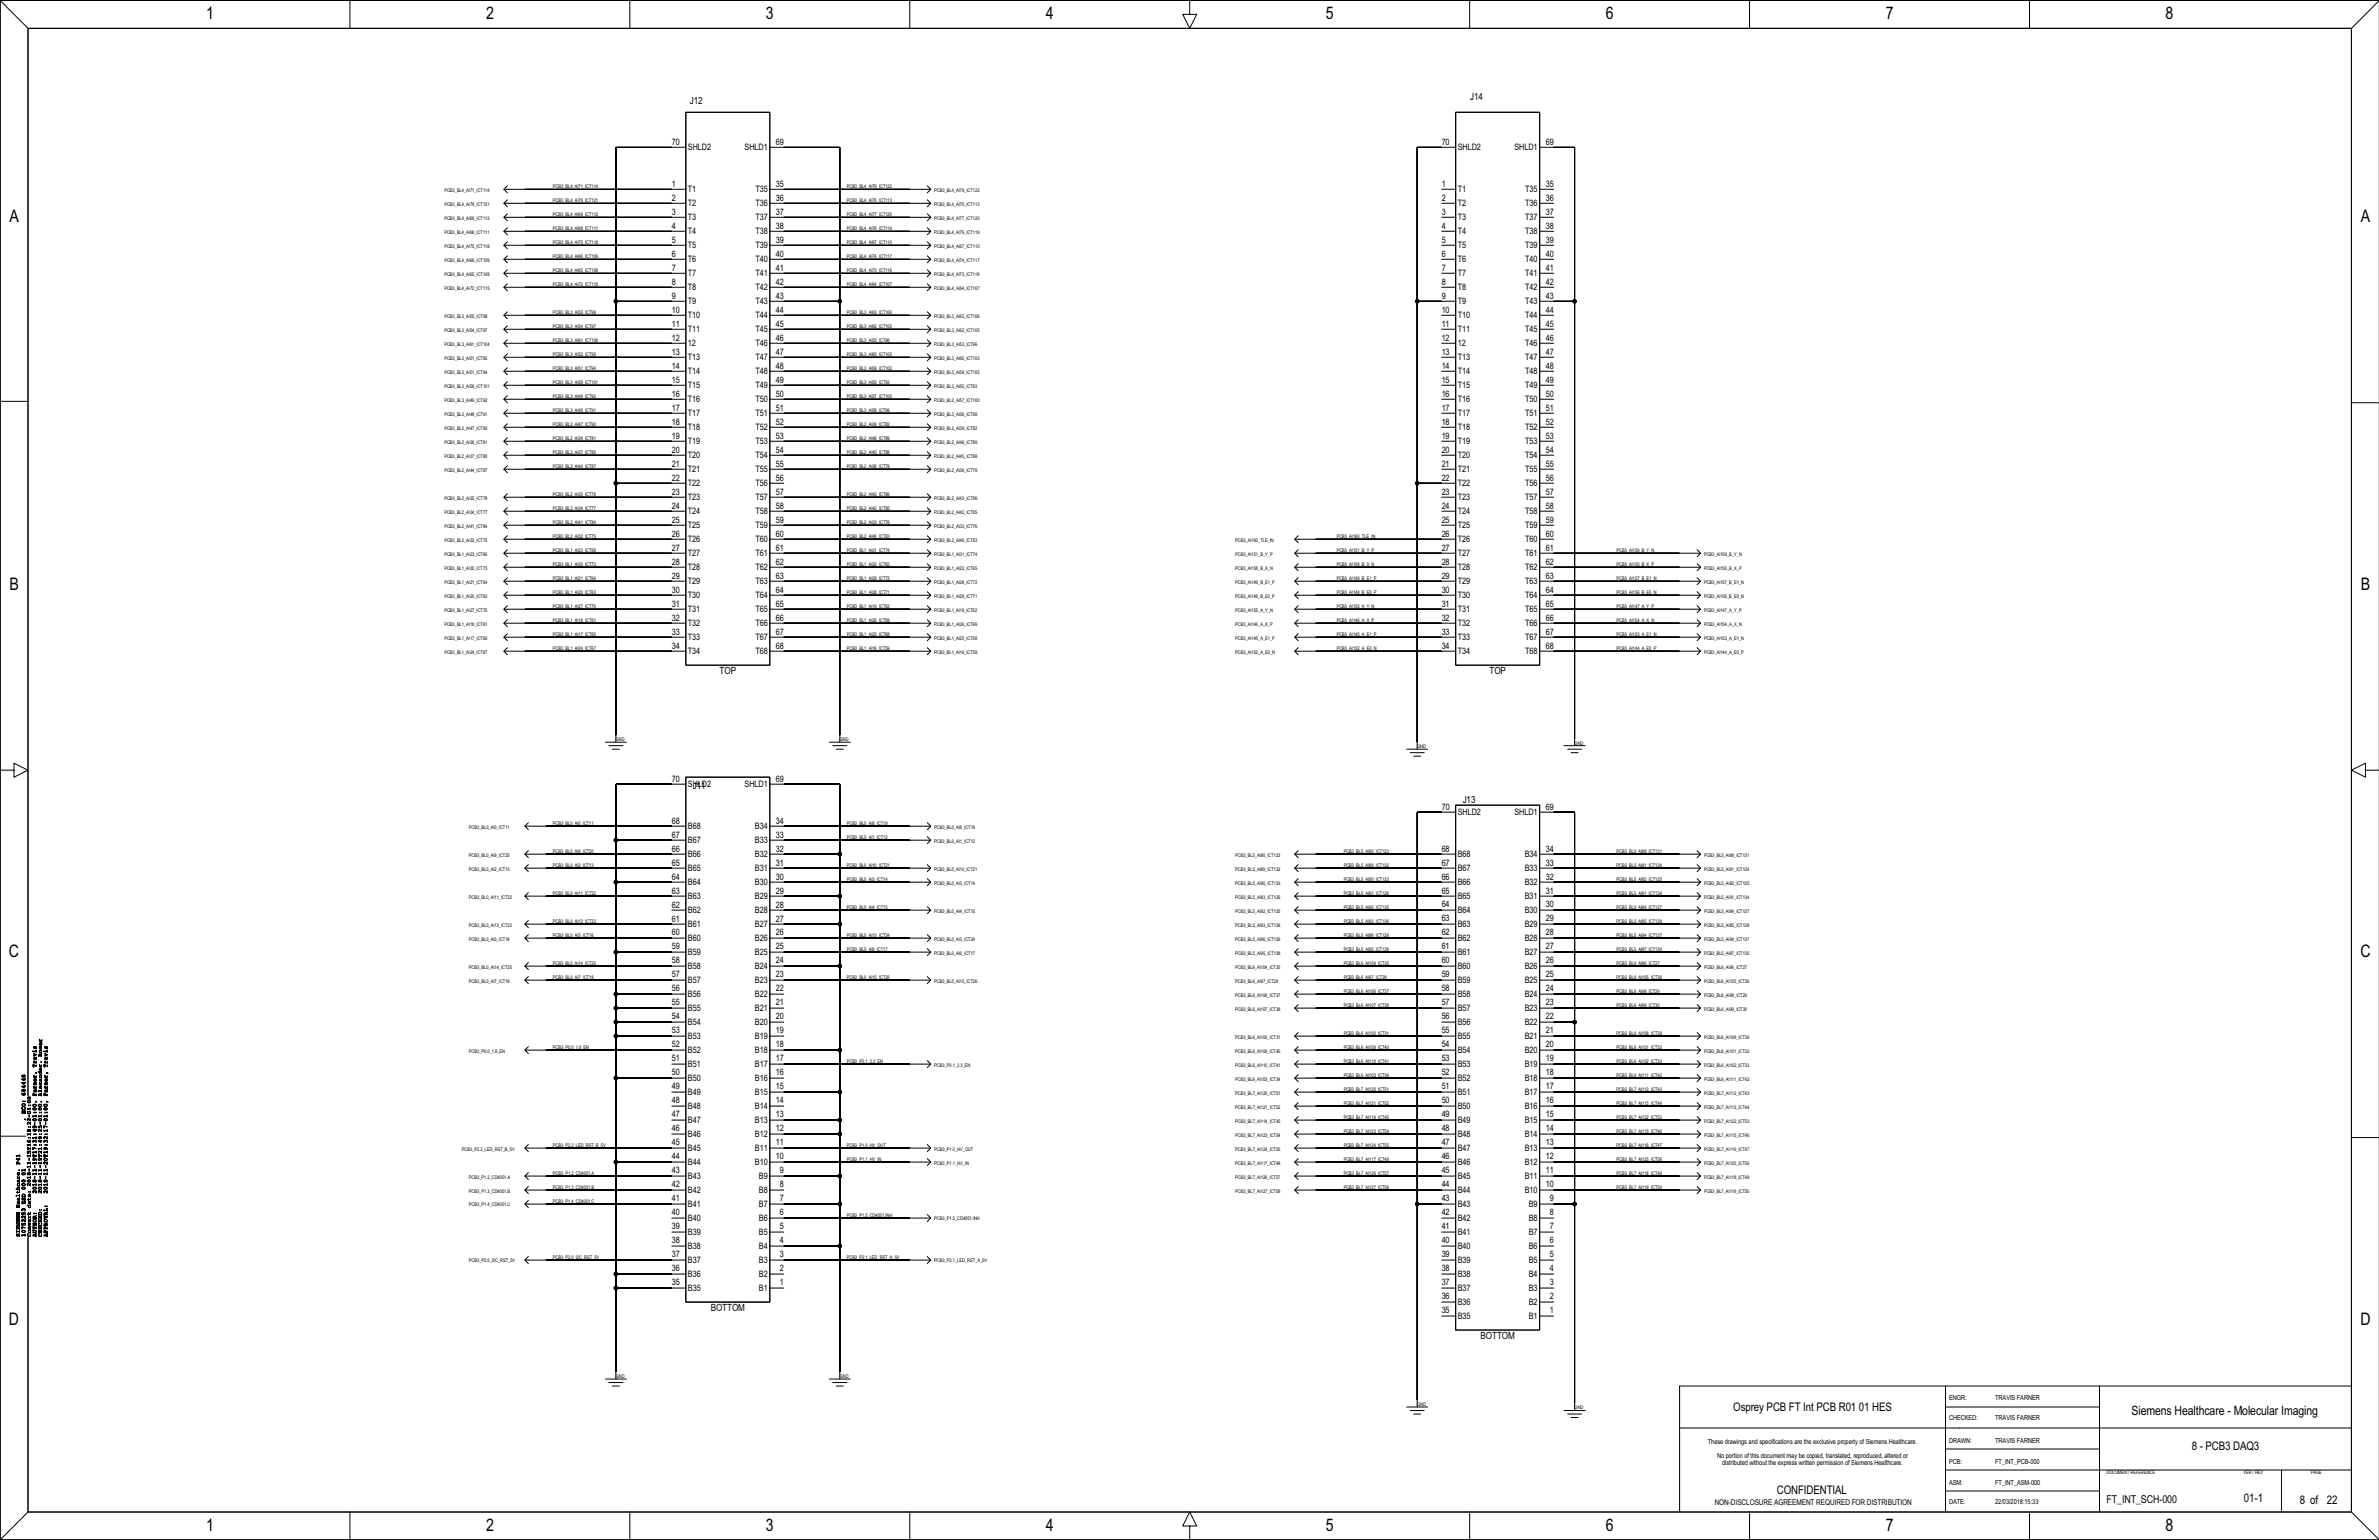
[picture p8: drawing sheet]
<svg xmlns="http://www.w3.org/2000/svg" width="863mm" height="559mm" viewBox="0 0 863 559" stroke-linecap="round" stroke-linejoin="round" font-family="sans-serif">
<defs><g id="words">
<g font-size="6.3">
<text x="74.8" y="7.1">1</text>
<text x="176.4" y="7.1">2</text>
<text x="277.9" y="7.1">3</text>
<text x="379.5" y="7.1">4</text>
<text x="481.1" y="7.1">5</text>
<text x="582.7" y="7.1">6</text>
<text x="684.2" y="7.1">7</text>
<text x="785.8" y="7.1">8</text>
<text x="3.4" y="80.7">A</text>
<text x="856.6" y="80.7">A</text>
<text x="3.4" y="214">B</text>
<text x="856.6" y="214">B</text>
<text x="3.3" y="347.3">C</text>
<text x="856.5" y="347.3">C</text>
<text x="3.3" y="480.7">D</text>
<text x="856.5" y="480.7">D</text>
<text x="74.8" y="555.6">1</text>
<text x="176.4" y="555.6">2</text>
<text x="277.9" y="555.6">3</text>
<text x="379.5" y="555.6">4</text>
<text x="481.1" y="555.6">5</text>
<text x="582.7" y="555.6">6</text>
<text x="684.2" y="555.6">7</text>
<text x="785.8" y="555.6">8</text>
</g>
<text font-size="4.7" x="773.5" y="513.6">Siemens Healthcare - Molecular Imaging</text>
<g font-size="4.3">
<text x="628.9" y="511.8">Osprey PCB FT Int PCB R01 01 HES</text>
<text x="795.3" y="526.3">8 - PCB3 DAQ3</text>
<text x="644.8" y="542">CONFIDENTIAL</text>
<text x="814.2" y="545.2">01-1</text>
<text x="834.6" y="545.7">8 of</text>
<text x="844.4" y="545.7">22</text>
</g>
<text font-size="3.9" x="764.4" y="545.2">FT_INT_SCH-000</text>
<g font-size="3.6">
<text x="250.4" y="37.6">J12</text>
<text x="533.5" y="36.3">J14</text>
<text x="261.1" y="244.5">TOP</text>
<text x="540.5" y="244.5">TOP</text>
<text x="251.4" y="286.3">J11</text>
<text x="530.7" y="291.4">J13</text>
<text x="257.9" y="475.6">BOTTOM</text>
<text x="537.3" y="485.8">BOTTOM</text>
</g>
<g font-size="3.2">
<text x="243.8" y="52.5">70</text>
<text x="281.5" y="52.5">69</text>
<text x="523.1" y="52.5">70</text>
<text x="560.9" y="52.5">69</text>
<text x="249.6" y="54.4">SHLD2</text>
<text x="270.2" y="54.4">SHLD1</text>
<text x="529" y="54.4">SHLD2</text>
<text x="549.6" y="54.4">SHLD1</text>
<text x="243.8" y="67.7">1</text>
<text x="249.6" y="69.6">T1</text>
<text x="274.1" y="69.6">T35</text>
<text x="281.5" y="67.7">35</text>
<text x="523.1" y="67.7">1</text>
<text x="529" y="69.6">T1</text>
<text x="553.5" y="69.6">T35</text>
<text x="560.9" y="67.7">35</text>
<text x="243.8" y="72.8">2</text>
<text x="243.8" y="77.9">3</text>
<text x="249.6" y="74.7">T2</text>
<text x="274.1" y="74.7">T36</text>
<text x="281.5" y="72.8">36</text>
<text x="281.5" y="77.9">37</text>
<text x="523.1" y="77.9">3</text>
<text x="523.1" y="72.8">2</text>
<text x="529" y="74.7">T2</text>
<text x="553.5" y="74.7">T36</text>
<text x="560.9" y="77.9">37</text>
<text x="560.9" y="72.8">36</text>
<text x="243.8" y="83">4</text>
<text x="249.6" y="79.8">T3</text>
<text x="274.1" y="79.8">T37</text>
<text x="281.5" y="83">38</text>
<text x="523.1" y="83">4</text>
<text x="529" y="79.8">T3</text>
<text x="553.5" y="79.8">T37</text>
<text x="560.9" y="83">38</text>
<text x="243.8" y="88">5</text>
<text x="249.6" y="84.9">T4</text>
<text x="249.6" y="90">T5</text>
<text x="274.1" y="84.9">T38</text>
<text x="274.1" y="89.9">T39</text>
<text x="281.5" y="88">39</text>
<text x="523.1" y="88">5</text>
<text x="529" y="84.9">T4</text>
<text x="529" y="89.9">T5</text>
<text x="553.5" y="84.9">T38</text>
<text x="553.5" y="89.9">T39</text>
<text x="560.9" y="88">39</text>
<text x="243.8" y="93.1">6</text>
<text x="249.6" y="95">T6</text>
<text x="274.1" y="95">T40</text>
<text x="281.5" y="93.1">40</text>
<text x="523.1" y="93.1">6</text>
<text x="529" y="95">T6</text>
<text x="553.5" y="95">T40</text>
<text x="560.9" y="93.1">40</text>
<text x="243.8" y="98.2">7</text>
<text x="249.6" y="100.1">T7</text>
<text x="274.1" y="100.1">T41</text>
<text x="281.5" y="98.2">41</text>
<text x="523.1" y="98.2">7</text>
<text x="529" y="100.1">T7</text>
<text x="553.5" y="100.1">T41</text>
<text x="560.9" y="98.2">41</text>
<text x="243.8" y="103.3">8</text>
<text x="249.6" y="105.2">T8</text>
<text x="274.1" y="105.2">T42</text>
<text x="281.5" y="103.3">42</text>
<text x="523.1" y="103.3">8</text>
<text x="529" y="105.2">T8</text>
<text x="553.5" y="105.2">T42</text>
<text x="560.9" y="103.3">42</text>
<text x="243.8" y="108.4">9</text>
<text x="243.8" y="113.4">10</text>
<text x="249.6" y="110.3">T9</text>
<text x="274.1" y="110.3">T43</text>
<text x="281.5" y="108.4">43</text>
<text x="281.5" y="113.4">44</text>
<text x="523.1" y="113.4">10</text>
<text x="523.1" y="108.4">9</text>
<text x="529" y="110.3">T9</text>
<text x="553.5" y="110.3">T43</text>
<text x="560.9" y="113.4">44</text>
<text x="560.9" y="108.4">43</text>
<text x="243.8" y="118.5">11</text>
<text x="249.6" y="115.3">T10</text>
<text x="274.1" y="115.3">T44</text>
<text x="281.5" y="118.5">45</text>
<text x="523.1" y="118.5">11</text>
<text x="529" y="115.3">T10</text>
<text x="553.5" y="115.3">T44</text>
<text x="560.9" y="118.5">45</text>
<text x="243.8" y="123.6">12</text>
<text x="249.6" y="120.4">T11</text>
<text x="249.6" y="125.5">12</text>
<text x="274.1" y="120.4">T45</text>
<text x="274.1" y="125.5">T46</text>
<text x="281.5" y="123.6">46</text>
<text x="523.1" y="123.6">12</text>
<text x="529" y="120.4">T11</text>
<text x="529" y="125.5">12</text>
<text x="553.5" y="120.4">T45</text>
<text x="553.5" y="125.5">T46</text>
<text x="560.9" y="123.6">46</text>
<text x="243.8" y="128.7">13</text>
<text x="249.6" y="130.6">T13</text>
<text x="274.1" y="130.6">T47</text>
<text x="281.5" y="128.7">47</text>
<text x="523.1" y="128.7">13</text>
<text x="529" y="130.6">T13</text>
<text x="553.5" y="130.6">T47</text>
<text x="560.9" y="128.7">47</text>
<text x="243.8" y="133.8">14</text>
<text x="249.6" y="135.7">T14</text>
<text x="274.1" y="135.7">T48</text>
<text x="281.5" y="133.8">48</text>
<text x="523.1" y="133.7">14</text>
<text x="529" y="135.7">T14</text>
<text x="553.5" y="135.7">T48</text>
<text x="560.9" y="133.7">48</text>
<text x="243.8" y="138.8">15</text>
<text x="243.8" y="143.9">16</text>
<text x="249.6" y="140.7">T15</text>
<text x="274.1" y="140.7">T49</text>
<text x="281.5" y="138.8">49</text>
<text x="281.5" y="143.9">50</text>
<text x="523.1" y="143.9">16</text>
<text x="523.1" y="138.8">15</text>
<text x="529" y="140.7">T15</text>
<text x="553.5" y="140.7">T49</text>
<text x="560.9" y="143.9">50</text>
<text x="560.9" y="138.8">49</text>
<text x="243.8" y="149">17</text>
<text x="249.6" y="145.8">T16</text>
<text x="274.1" y="145.8">T50</text>
<text x="281.5" y="149">51</text>
<text x="523.1" y="149">17</text>
<text x="529" y="145.8">T16</text>
<text x="553.5" y="145.8">T50</text>
<text x="560.9" y="149">51</text>
<text x="243.8" y="154.1">18</text>
<text x="249.6" y="150.9">T17</text>
<text x="249.6" y="156">T18</text>
<text x="274.1" y="150.9">T51</text>
<text x="274.1" y="156">T52</text>
<text x="281.5" y="154.1">52</text>
<text x="523.1" y="154.1">18</text>
<text x="529" y="150.9">T17</text>
<text x="529" y="156">T18</text>
<text x="553.5" y="150.9">T51</text>
<text x="553.5" y="156">T52</text>
<text x="560.9" y="154.1">52</text>
<text x="243.8" y="159.1">19</text>
<text x="249.6" y="161.1">T19</text>
<text x="274.1" y="161.1">T53</text>
<text x="281.5" y="159.1">53</text>
<text x="523.1" y="159.1">19</text>
<text x="529" y="161.1">T19</text>
<text x="553.5" y="161">T53</text>
<text x="560.9" y="159.1">53</text>
<text x="243.8" y="164.2">20</text>
<text x="249.6" y="166.1">T20</text>
<text x="274.1" y="166.1">T54</text>
<text x="281.5" y="164.2">54</text>
<text x="523.1" y="164.2">20</text>
<text x="529" y="166.1">T20</text>
<text x="553.5" y="166.1">T54</text>
<text x="560.9" y="164.2">54</text>
<text x="243.8" y="169.3">21</text>
<text x="249.6" y="171.2">T21</text>
<text x="274.1" y="171.2">T55</text>
<text x="281.5" y="169.3">55</text>
<text x="523.1" y="169.3">21</text>
<text x="529" y="171.2">T21</text>
<text x="553.5" y="171.2">T55</text>
<text x="560.9" y="169.3">55</text>
<text x="243.8" y="174.4">22</text>
<text x="243.8" y="179.5">23</text>
<text x="249.6" y="176.3">T22</text>
<text x="274.1" y="176.3">T56</text>
<text x="281.5" y="174.4">56</text>
<text x="281.5" y="179.5">57</text>
<text x="523.1" y="179.5">23</text>
<text x="523.1" y="174.4">22</text>
<text x="529" y="176.3">T22</text>
<text x="553.5" y="176.3">T56</text>
<text x="560.9" y="179.5">57</text>
<text x="560.9" y="174.4">56</text>
<text x="243.8" y="184.5">24</text>
<text x="249.6" y="181.4">T23</text>
<text x="274.1" y="181.4">T57</text>
<text x="281.5" y="184.5">58</text>
<text x="523.1" y="184.5">24</text>
<text x="529" y="181.4">T23</text>
<text x="553.5" y="181.4">T57</text>
<text x="560.9" y="184.5">58</text>
<text x="243.8" y="189.6">25</text>
<text x="249.6" y="186.5">T24</text>
<text x="249.6" y="191.5">T25</text>
<text x="274.1" y="186.4">T58</text>
<text x="274.1" y="191.5">T59</text>
<text x="281.5" y="189.6">59</text>
<text x="523.1" y="189.6">25</text>
<text x="529" y="186.4">T24</text>
<text x="529" y="191.5">T25</text>
<text x="553.5" y="186.4">T58</text>
<text x="553.5" y="191.5">T59</text>
<text x="560.9" y="189.6">59</text>
<text x="243.8" y="194.7">26</text>
<text x="249.6" y="196.6">T26</text>
<text x="274.1" y="196.6">T60</text>
<text x="281.5" y="194.7">60</text>
<text x="523.1" y="194.7">26</text>
<text x="529" y="196.6">T26</text>
<text x="553.5" y="196.6">T60</text>
<text x="560.9" y="194.7">60</text>
<text x="243.8" y="199.8">27</text>
<text x="249.6" y="201.7">T27</text>
<text x="274.1" y="201.7">T61</text>
<text x="281.5" y="199.8">61</text>
<text x="523.1" y="199.8">27</text>
<text x="529" y="201.7">T27</text>
<text x="553.5" y="201.7">T61</text>
<text x="560.9" y="199.8">61</text>
<text x="243.8" y="204.9">28</text>
<text x="243.8" y="209.9">29</text>
<text x="249.6" y="206.8">T28</text>
<text x="274.1" y="206.8">T62</text>
<text x="281.5" y="204.9">62</text>
<text x="281.5" y="209.9">63</text>
<text x="523.1" y="209.9">29</text>
<text x="523.1" y="204.9">28</text>
<text x="529" y="206.8">T28</text>
<text x="553.5" y="206.8">T62</text>
<text x="560.9" y="209.9">63</text>
<text x="560.9" y="204.9">62</text>
<text x="243.8" y="215">30</text>
<text x="249.6" y="211.8">T29</text>
<text x="274.1" y="211.8">T63</text>
<text x="281.5" y="215">64</text>
<text x="523.1" y="215">30</text>
<text x="529" y="211.8">T29</text>
<text x="553.5" y="211.8">T63</text>
<text x="560.9" y="215">64</text>
<text x="243.8" y="220.1">31</text>
<text x="249.6" y="216.9">T30</text>
<text x="274.1" y="216.9">T64</text>
<text x="281.5" y="220.1">65</text>
<text x="523.1" y="220.1">31</text>
<text x="529" y="216.9">T30</text>
<text x="529" y="222">T31</text>
<text x="553.5" y="216.9">T64</text>
<text x="553.5" y="222">T65</text>
<text x="560.9" y="220.1">65</text>
<text x="243.8" y="225.2">32</text>
<text x="249.6" y="222">T31</text>
<text x="249.6" y="227.1">T32</text>
<text x="274.1" y="222">T65</text>
<text x="274.1" y="227.1">T66</text>
<text x="281.5" y="225.2">66</text>
<text x="523.1" y="225.2">32</text>
<text x="529" y="227.1">T32</text>
<text x="553.5" y="227.1">T66</text>
<text x="560.9" y="225.2">66</text>
<text x="243.8" y="230.3">33</text>
<text x="249.6" y="232.2">T33</text>
<text x="274.1" y="232.2">T67</text>
<text x="281.5" y="230.3">67</text>
<text x="523.1" y="230.2">33</text>
<text x="529" y="232.2">T33</text>
<text x="553.5" y="232.2">T67</text>
<text x="560.9" y="230.2">67</text>
<text x="243.8" y="235.3">34</text>
<text x="249.6" y="237.2">T34</text>
<text x="274.1" y="237.2">T68</text>
<text x="281.5" y="235.3">68</text>
<text x="523.1" y="235.3">34</text>
<text x="529" y="237.2">T34</text>
<text x="553.5" y="237.2">T68</text>
<text x="560.9" y="235.3">68</text>
<text x="243.8" y="283.6">70</text>
<text x="249.6" y="285.5">SHLD2</text>
<text x="270.2" y="285.5">SHLD1</text>
<text x="281.5" y="283.6">69</text>
<text x="523.1" y="293.7">70</text>
<text x="560.9" y="293.7">69</text>
<text x="243.8" y="298.8">68</text>
<text x="281.5" y="298.8">34</text>
<text x="529" y="295.6">SHLD2</text>
<text x="549.5" y="295.6">SHLD1</text>
<text x="243.8" y="303.9">67</text>
<text x="249.6" y="305.8">B67</text>
<text x="249.6" y="300.7">B68</text>
<text x="274" y="305.8">B33</text>
<text x="274" y="300.7">B34</text>
<text x="281.5" y="303.9">33</text>
<text x="243.8" y="309">66</text>
<text x="249.6" y="310.9">B66</text>
<text x="274" y="310.9">B32</text>
<text x="281.5" y="309">32</text>
<text x="523.1" y="309">68</text>
<text x="529" y="310.9">B68</text>
<text x="553.3" y="310.9">B34</text>
<text x="560.9" y="309">34</text>
<text x="243.8" y="314.1">65</text>
<text x="249.6" y="316">B65</text>
<text x="274" y="316">B31</text>
<text x="281.5" y="314.1">31</text>
<text x="523.1" y="314.1">67</text>
<text x="529" y="316">B67</text>
<text x="553.3" y="316">B33</text>
<text x="560.9" y="314.1">33</text>
<text x="243.8" y="319.1">64</text>
<text x="249.6" y="321">B64</text>
<text x="274" y="321">B30</text>
<text x="281.5" y="319.1">30</text>
<text x="523.1" y="319.1">66</text>
<text x="529" y="321">B66</text>
<text x="553.3" y="321">B32</text>
<text x="560.9" y="319.1">32</text>
<text x="243.8" y="329.3">62</text>
<text x="243.8" y="324.2">63</text>
<text x="249.6" y="326.1">B63</text>
<text x="274" y="326.1">B29</text>
<text x="281.5" y="329.3">28</text>
<text x="281.5" y="324.2">29</text>
<text x="523.1" y="329.3">64</text>
<text x="523.1" y="324.2">65</text>
<text x="529" y="326.1">B65</text>
<text x="553.3" y="326.1">B31</text>
<text x="560.9" y="329.3">30</text>
<text x="560.9" y="324.2">31</text>
<text x="243.8" y="334.4">61</text>
<text x="249.6" y="331.2">B62</text>
<text x="274" y="331.2">B28</text>
<text x="281.5" y="334.4">27</text>
<text x="523.1" y="334.4">63</text>
<text x="529" y="331.2">B64</text>
<text x="553.3" y="331.2">B30</text>
<text x="560.9" y="334.4">29</text>
<text x="243.8" y="339.5">60</text>
<text x="249.6" y="341.4">B60</text>
<text x="249.6" y="336.3">B61</text>
<text x="274" y="341.4">B26</text>
<text x="274" y="336.3">B27</text>
<text x="281.5" y="339.5">26</text>
<text x="523.1" y="339.5">62</text>
<text x="529" y="341.4">B62</text>
<text x="529" y="336.3">B63</text>
<text x="553.3" y="341.4">B28</text>
<text x="553.3" y="336.3">B29</text>
<text x="560.9" y="339.5">28</text>
<text x="243.8" y="344.5">59</text>
<text x="249.6" y="346.4">B59</text>
<text x="274" y="346.4">B25</text>
<text x="281.5" y="344.5">25</text>
<text x="523.1" y="344.5">61</text>
<text x="529" y="346.4">B61</text>
<text x="553.3" y="346.4">B27</text>
<text x="560.9" y="344.5">27</text>
<text x="243.8" y="349.6">58</text>
<text x="249.6" y="351.5">B58</text>
<text x="274" y="351.5">B24</text>
<text x="281.5" y="349.6">24</text>
<text x="523.1" y="349.6">60</text>
<text x="529" y="351.5">B60</text>
<text x="553.3" y="351.5">B26</text>
<text x="560.9" y="349.6">26</text>
<text x="243.8" y="359.8">56</text>
<text x="243.8" y="354.7">57</text>
<text x="249.6" y="356.6">B57</text>
<text x="274" y="356.6">B23</text>
<text x="281.5" y="359.8">22</text>
<text x="281.5" y="354.7">23</text>
<text x="523.1" y="359.8">58</text>
<text x="523.1" y="354.7">59</text>
<text x="529" y="356.6">B59</text>
<text x="553.3" y="356.6">B25</text>
<text x="560.9" y="359.8">24</text>
<text x="560.9" y="354.7">25</text>
<text x="243.8" y="364.8">55</text>
<text x="249.6" y="361.7">B56</text>
<text x="274" y="361.7">B22</text>
<text x="281.5" y="364.8">21</text>
<text x="523.1" y="364.8">57</text>
<text x="529" y="361.7">B58</text>
<text x="553.3" y="361.7">B24</text>
<text x="560.9" y="364.8">23</text>
<text x="243.8" y="369.9">54</text>
<text x="249.6" y="371.8">B54</text>
<text x="249.6" y="366.8">B55</text>
<text x="274" y="371.8">B20</text>
<text x="274" y="366.8">B21</text>
<text x="281.5" y="369.9">20</text>
<text x="523.1" y="369.9">56</text>
<text x="529" y="371.8">B56</text>
<text x="529" y="366.8">B57</text>
<text x="553.3" y="371.8">B22</text>
<text x="553.3" y="366.8">B23</text>
<text x="560.9" y="369.9">22</text>
<text x="243.8" y="375">53</text>
<text x="249.6" y="376.9">B53</text>
<text x="274" y="376.9">B19</text>
<text x="281.5" y="375">19</text>
<text x="523.1" y="375">55</text>
<text x="529" y="376.9">B55</text>
<text x="553.3" y="376.9">B21</text>
<text x="560.9" y="375">21</text>
<text x="243.8" y="380.1">52</text>
<text x="249.6" y="382">B52</text>
<text x="274" y="382">B18</text>
<text x="281.5" y="380.1">18</text>
<text x="523.1" y="380.1">54</text>
<text x="529" y="382">B54</text>
<text x="553.3" y="382">B20</text>
<text x="560.9" y="380.1">20</text>
<text x="243.8" y="385.2">51</text>
<text x="249.6" y="387.1">B51</text>
<text x="274" y="387.1">B17</text>
<text x="281.5" y="385.2">17</text>
<text x="523.1" y="385.2">53</text>
<text x="529" y="387.1">B53</text>
<text x="553.3" y="387.1">B19</text>
<text x="560.9" y="385.2">19</text>
<text x="243.8" y="395.3">49</text>
<text x="243.8" y="390.2">50</text>
<text x="249.6" y="392.1">B50</text>
<text x="274" y="392.1">B16</text>
<text x="281.5" y="395.3">15</text>
<text x="281.5" y="390.2">16</text>
<text x="523.1" y="395.3">51</text>
<text x="523.1" y="390.2">52</text>
<text x="529" y="392.1">B52</text>
<text x="553.3" y="392.1">B18</text>
<text x="560.9" y="395.3">17</text>
<text x="560.9" y="390.2">18</text>
<text x="243.8" y="400.4">48</text>
<text x="249.6" y="397.2">B49</text>
<text x="274" y="397.2">B15</text>
<text x="281.5" y="400.4">14</text>
<text x="523.1" y="400.4">50</text>
<text x="529" y="397.2">B51</text>
<text x="553.3" y="397.2">B17</text>
<text x="560.9" y="400.4">16</text>
<text x="243.8" y="405.5">47</text>
<text x="249.6" y="407.4">B47</text>
<text x="249.6" y="402.3">B48</text>
<text x="274" y="407.4">B13</text>
<text x="274" y="402.3">B14</text>
<text x="281.5" y="405.5">13</text>
<text x="523.1" y="405.5">49</text>
<text x="529" y="407.4">B49</text>
<text x="529" y="402.3">B50</text>
<text x="553.3" y="407.4">B15</text>
<text x="553.3" y="402.3">B16</text>
<text x="560.9" y="405.5">15</text>
<text x="243.8" y="410.6">46</text>
<text x="249.6" y="412.5">B46</text>
<text x="274" y="412.5">B12</text>
<text x="281.5" y="410.6">12</text>
<text x="523.1" y="410.6">48</text>
<text x="529" y="412.5">B48</text>
<text x="553.3" y="412.5">B14</text>
<text x="560.9" y="410.6">14</text>
<text x="243.8" y="415.6">45</text>
<text x="249.6" y="417.5">B45</text>
<text x="274" y="417.5">B11</text>
<text x="281.5" y="415.6">11</text>
<text x="523.1" y="415.6">47</text>
<text x="529" y="417.5">B47</text>
<text x="553.3" y="417.5">B13</text>
<text x="560.9" y="415.6">13</text>
<text x="243.8" y="425.8">43</text>
<text x="243.8" y="420.7">44</text>
<text x="249.6" y="422.6">B44</text>
<text x="274" y="422.6">B10</text>
<text x="281.5" y="420.7">10</text>
<text x="283" y="425.8">9</text>
<text x="523.1" y="425.8">45</text>
<text x="523.1" y="420.7">46</text>
<text x="529" y="422.6">B46</text>
<text x="553.3" y="422.6">B12</text>
<text x="560.9" y="420.7">12</text>
<text x="560.9" y="425.8">11</text>
<text x="243.8" y="430.9">42</text>
<text x="249.6" y="427.7">B43</text>
<text x="275.4" y="427.7">B9</text>
<text x="283" y="430.9">8</text>
<text x="523.1" y="430.9">44</text>
<text x="529" y="427.7">B45</text>
<text x="553.3" y="427.7">B11</text>
<text x="560.9" y="430.9">10</text>
<text x="243.8" y="436">41</text>
<text x="249.6" y="437.9">B41</text>
<text x="249.6" y="432.8">B42</text>
<text x="275.4" y="437.9">B7</text>
<text x="275.4" y="432.8">B8</text>
<text x="283" y="436">7</text>
<text x="523.1" y="436">43</text>
<text x="529" y="437.9">B43</text>
<text x="529" y="432.8">B44</text>
<text x="553.3" y="432.8">B10</text>
<text x="554.7" y="437.9">B9</text>
<text x="562.3" y="436">9</text>
<text x="243.8" y="441">40</text>
<text x="249.6" y="442.9">B40</text>
<text x="275.4" y="442.9">B6</text>
<text x="283" y="441">6</text>
<text x="523.1" y="441">42</text>
<text x="529" y="442.9">B42</text>
<text x="554.7" y="442.9">B8</text>
<text x="562.3" y="441">8</text>
<text x="243.8" y="446.1">39</text>
<text x="249.6" y="448">B39</text>
<text x="275.4" y="448">B5</text>
<text x="283" y="446.1">5</text>
<text x="523.1" y="446.1">41</text>
<text x="529" y="448">B41</text>
<text x="554.7" y="448">B7</text>
<text x="562.3" y="446.1">7</text>
<text x="243.8" y="451.2">38</text>
<text x="249.6" y="453.1">B38</text>
<text x="275.4" y="453.1">B4</text>
<text x="283" y="451.2">4</text>
<text x="523.1" y="451.2">40</text>
<text x="529" y="453.1">B40</text>
<text x="554.7" y="453.1">B6</text>
<text x="562.3" y="451.2">6</text>
<text x="243.8" y="461.3">36</text>
<text x="243.8" y="456.3">37</text>
<text x="249.6" y="458.2">B37</text>
<text x="275.4" y="458.2">B3</text>
<text x="283" y="461.3">2</text>
<text x="283" y="456.3">3</text>
<text x="523.1" y="461.3">38</text>
<text x="523.1" y="456.3">39</text>
<text x="529" y="458.2">B39</text>
<text x="554.7" y="458.2">B5</text>
<text x="562.3" y="461.3">4</text>
<text x="562.3" y="456.3">5</text>
<text x="243.8" y="466.4">35</text>
<text x="249.6" y="463.3">B36</text>
<text x="275.4" y="463.3">B2</text>
<text x="283" y="466.4">1</text>
<text x="523.1" y="466.4">37</text>
<text x="529" y="463.3">B38</text>
<text x="554.7" y="463.3">B4</text>
<text x="562.3" y="466.4">3</text>
<text x="249.6" y="468.3">B35</text>
<text x="275.4" y="468.3">B1</text>
<text x="523.1" y="471.5">36</text>
<text x="529" y="473.4">B36</text>
<text x="529" y="468.3">B37</text>
<text x="554.7" y="473.4">B2</text>
<text x="554.7" y="468.3">B3</text>
<text x="562.3" y="471.5">2</text>
<text x="523.1" y="476.6">35</text>
<text x="529" y="478.5">B35</text>
<text x="554.7" y="478.5">B1</text>
<text x="562.3" y="476.6">1</text>
</g>
<text font-size="2.9" x="622.2" y="546.2">NON-DISCLOSURE AGREEMENT REQUIRED FOR DISTRIBUTION</text>
<g font-size="2.5">
<text x="707.2" y="508">ENGR:</text>
<text x="724" y="508">TRAVIS FARNER</text>
<text x="707.2" y="515.4">CHECKED:</text>
<text x="724" y="515.4">TRAVIS FARNER</text>
<text x="619.7" y="524">These drawings and specifications are the exclusive property of Siemens Healthcare.</text>
<text x="707.2" y="523.5">DRAWN:</text>
<text x="724" y="523.5">TRAVIS FARNER</text>
<text x="623.1" y="529.1">No portion of this document may be copied, translated, reproduced, altered or</text>
<text x="624.9" y="531.6">distributed without the express written permission of Siemens Healthcare.</text>
<text x="707.2" y="531.1">PCB:</text>
<text x="724" y="531.1">FT_INT_PCB-000</text>
<text x="707.2" y="538.7">ASM:</text>
<text x="724" y="538.7">FT_INT_ASM-000</text>
<text x="707.2" y="545.8">DATE:</text>
<text x="724" y="545.8">22/03/2018:15:33</text>
</g>
<g font-size="1.8">
<text x="161.3" y="69.6">PCB3_BL4_AI71_ICT114</text>
<text x="200.6" y="68.3">PCB3_BL4_AI71_ICT114</text>
<text x="307.3" y="68.3">PCB3_BL4_AI79_ICT122</text>
<text x="339" y="69.6">PCB3_BL4_AI79_ICT122</text>
<text x="161.3" y="74.7">PCB3_BL4_AI78_ICT121</text>
<text x="200.6" y="73.4">PCB3_BL4_AI78_ICT121</text>
<text x="307.3" y="73.4">PCB3_BL4_AI70_ICT113</text>
<text x="339" y="74.7">PCB3_BL4_AI70_ICT113</text>
<text x="161.3" y="79.7">PCB3_BL4_AI69_ICT112</text>
<text x="200.6" y="78.5">PCB3_BL4_AI69_ICT112</text>
<text x="200.6" y="83.5">PCB3_BL4_AI68_ICT111</text>
<text x="307.3" y="78.5">PCB3_BL4_AI77_ICT120</text>
<text x="307.3" y="83.5">PCB3_BL4_AI76_ICT119</text>
<text x="339" y="79.7">PCB3_BL4_AI77_ICT120</text>
<text x="161.3" y="84.8">PCB3_BL4_AI68_ICT111</text>
<text x="161.3" y="89.9">PCB3_BL4_AI75_ICT118</text>
<text x="200.6" y="88.6">PCB3_BL4_AI75_ICT118</text>
<text x="307.3" y="88.6">PCB3_BL4_AI67_ICT110</text>
<text x="339" y="84.8">PCB3_BL4_AI76_ICT119</text>
<text x="339" y="89.9">PCB3_BL4_AI67_ICT110</text>
<text x="161.3" y="95">PCB3_BL4_AI66_ICT109</text>
<text x="200.6" y="93.7">PCB3_BL4_AI66_ICT109</text>
<text x="307.3" y="93.7">PCB3_BL4_AI74_ICT117</text>
<text x="339" y="95">PCB3_BL4_AI74_ICT117</text>
<text x="161.3" y="100">PCB3_BL4_AI65_ICT108</text>
<text x="200.6" y="98.8">PCB3_BL4_AI65_ICT108</text>
<text x="307.3" y="98.8">PCB3_BL4_AI73_ICT116</text>
<text x="339" y="100">PCB3_BL4_AI73_ICT116</text>
<text x="161.3" y="105.1">PCB3_BL4_AI72_ICT115</text>
<text x="200.6" y="103.9">PCB3_BL4_AI72_ICT115</text>
<text x="307.3" y="103.9">PCB3_BL4_AI64_ICT107</text>
<text x="339" y="105.1">PCB3_BL4_AI64_ICT107</text>
<text x="161.3" y="115.3">PCB3_BL3_AI55_ICT98</text>
<text x="200.6" y="114">PCB3_BL3_AI55_ICT98</text>
<text x="200.6" y="119.1">PCB3_BL3_AI54_ICT97</text>
<text x="307.3" y="119.1">PCB3_BL3_AI62_ICT105</text>
<text x="307.3" y="114">PCB3_BL3_AI63_ICT106</text>
<text x="339" y="115.3">PCB3_BL3_AI63_ICT106</text>
<text x="161.3" y="120.4">PCB3_BL3_AI54_ICT97</text>
<text x="161.3" y="125.4">PCB3_BL3_AI61_ICT104</text>
<text x="200.6" y="124.2">PCB3_BL3_AI61_ICT104</text>
<text x="307.3" y="124.2">PCB3_BL3_AI53_ICT96</text>
<text x="339" y="120.4">PCB3_BL3_AI62_ICT105</text>
<text x="339" y="125.4">PCB3_BL3_AI53_ICT96</text>
<text x="161.3" y="130.5">PCB3_BL3_AI51_ICT95</text>
<text x="200.6" y="129.2">PCB3_BL3_AI52_ICT95</text>
<text x="307.3" y="129.2">PCB3_BL3_AI60_ICT103</text>
<text x="339" y="130.5">PCB3_BL3_AI60_ICT103</text>
<text x="161.3" y="135.6">PCB3_BL3_AI51_ICT94</text>
<text x="200.6" y="134.3">PCB3_BL3_AI51_ICT94</text>
<text x="307.3" y="134.3">PCB3_BL3_AI59_ICT102</text>
<text x="339" y="135.6">PCB3_BL3_AI59_ICT102</text>
<text x="161.3" y="140.7">PCB3_BL3_AI58_ICT101</text>
<text x="200.6" y="139.4">PCB3_BL3_AI58_ICT101</text>
<text x="307.3" y="139.4">PCB3_BL3_AI50_ICT93</text>
<text x="339" y="140.7">PCB3_BL3_AI50_ICT93</text>
<text x="161.3" y="145.8">PCB3_BL3_AI49_ICT92</text>
<text x="200.6" y="144.5">PCB3_BL3_AI49_ICT92</text>
<text x="200.6" y="149.6">PCB3_BL3_AI48_ICT91</text>
<text x="307.3" y="149.6">PCB3_BL3_AI56_ICT99</text>
<text x="307.3" y="144.5">PCB3_BL3_AI57_ICT100</text>
<text x="339" y="145.8">PCB3_BL2_AI57_ICT100</text>
<text x="161.3" y="150.8">PCB3_BL3_AI48_ICT91</text>
<text x="161.3" y="155.9">PCB3_BL2_AI47_ICT90</text>
<text x="200.6" y="154.6">PCB3_BL2_AI47_ICT90</text>
<text x="307.3" y="154.6">PCB3_BL2_AI39_ICT82</text>
<text x="339" y="150.8">PCB3_BL3_AI56_ICT99</text>
<text x="339" y="155.9">PCB3_BL2_AI39_ICT82</text>
<text x="161.3" y="161">PCB3_BL2_AI38_ICT81</text>
<text x="200.6" y="159.7">PCB3_BL2_AI38_ICT81</text>
<text x="307.3" y="159.7">PCB3_BL2_AI46_ICT89</text>
<text x="339" y="161">PCB3_BL2_AI46_ICT89</text>
<text x="161.3" y="166.1">PCB3_BL2_AI37_ICT80</text>
<text x="200.6" y="164.8">PCB3_BL2_AI37_ICT80</text>
<text x="307.3" y="164.8">PCB3_BL2_AI45_ICT88</text>
<text x="339" y="166.1">PCB3_BL2_AI45_ICT88</text>
<text x="161.3" y="171.1">PCB3_BL2_AI44_ICT87</text>
<text x="200.6" y="169.9">PCB3_BL2_AI44_ICT87</text>
<text x="307.3" y="169.9">PCB3_BL2_AI36_ICT79</text>
<text x="339" y="171.1">PCB3_BL2_AI36_ICT79</text>
<text x="161.3" y="181.3">PCB3_BL2_AI35_ICT78</text>
<text x="200.6" y="180">PCB3_BL2_AI35_ICT78</text>
<text x="200.6" y="185.1">PCB3_BL2_AI34_ICT77</text>
<text x="307.3" y="180">PCB3_BL2_AI43_ICT86</text>
<text x="307.3" y="185.1">PCB3_BL2_AI42_ICT85</text>
<text x="339" y="181.3">PCB3_BL2_AI43_ICT86</text>
<text x="161.3" y="186.4">PCB3_BL2_AI34_ICT77</text>
<text x="161.3" y="191.5">PCB3_BL2_AI41_ICT84</text>
<text x="200.6" y="190.2">PCB3_BL2_AI41_ICT84</text>
<text x="307.3" y="190.2">PCB3_BL2_AI33_ICT76</text>
<text x="339" y="186.4">PCB3_BL2_AI42_ICT85</text>
<text x="339" y="191.5">PCB3_BL2_AI33_ICT76</text>
<text x="161.3" y="196.5">PCB3_BL2_AI32_ICT75</text>
<text x="200.6" y="195.3">PCB3_BL2_AI32_ICT75</text>
<text x="307.3" y="195.3">PCB3_BL2_AI40_ICT83</text>
<text x="339" y="196.5">PCB3_BL2_AI40_ICT83</text>
<text x="448.2" y="196.5">PCB3_AI160_TLE_IN</text>
<text x="485" y="195.3">PCB3_AI160_TLE_IN</text>
<text x="161.3" y="201.6">PCB3_BL1_AI23_ICT66</text>
<text x="200.6" y="200.4">PCB3_BL1_AI23_ICT66</text>
<text x="307.3" y="200.4">PCB3_BL1_AI31_ICT74</text>
<text x="339" y="201.6">PCB3_BL1_AI31_ICT74</text>
<text x="448.2" y="201.6">PCB3_AI151_B_Y_P</text>
<text x="485" y="200.4">PCB3_AI151_B_Y_P</text>
<text x="586.6" y="200.4">PCB3_AI159_B_Y_N</text>
<text x="618.3" y="201.6">PCB3_AI159_B_Y_N</text>
<text x="161.3" y="206.7">PCB3_BL1_AI30_ICT73</text>
<text x="200.6" y="205.4">PCB3_BL1_AI30_ICT73</text>
<text x="307.3" y="205.4">PCB3_BL1_AI22_ICT65</text>
<text x="339" y="206.7">PCB3_BL1_AI22_ICT65</text>
<text x="448.2" y="206.7">PCB3_AI158_B_X_N</text>
<text x="485" y="205.4">PCB3_AI158_B_X_N</text>
<text x="586.6" y="205.4">PCB3_AI150_B_X_P</text>
<text x="618.3" y="206.7">PCB3_AI150_B_X_P</text>
<text x="161.3" y="211.8">PCB3_BL1_AI21_ICT64</text>
<text x="200.6" y="210.5">PCB3_BL1_AI21_ICT64</text>
<text x="200.6" y="215.6">PCB3_BL1_AI20_ICT63</text>
<text x="307.3" y="210.5">PCB3_BL1_AI29_ICT72</text>
<text x="307.3" y="215.6">PCB3_BL1_AI28_ICT71</text>
<text x="339" y="211.8">PCB3_BL1_AI29_ICT72</text>
<text x="448.2" y="211.8">PCB3_AI149_B_E1_P</text>
<text x="485" y="210.5">PCB3_AI149_B_E1_P</text>
<text x="485" y="215.6">PCB3_AI148_B_E0_P</text>
<text x="586.6" y="210.5">PCB3_AI157_B_E1_N</text>
<text x="586.6" y="215.6">PCB3_AI156_B_E0_N</text>
<text x="618.3" y="211.8">PCB3_AI157_B_E1_N</text>
<text x="161.3" y="216.9">PCB3_BL1_AI20_ICT63</text>
<text x="161.3" y="221.9">PCB3_BL1_AI27_ICT70</text>
<text x="200.6" y="220.7">PCB3_BL1_AI27_ICT70</text>
<text x="307.3" y="220.7">PCB3_BL1_AI19_ICT62</text>
<text x="339" y="216.9">PCB3_BL1_AI28_ICT71</text>
<text x="339" y="221.9">PCB3_BL1_AI19_ICT62</text>
<text x="448.2" y="216.9">PCB3_AI148_B_E0_P</text>
<text x="448.2" y="221.9">PCB3_AI155_A_Y_N</text>
<text x="485" y="220.7">PCB3_AI155_A_Y_N</text>
<text x="586.6" y="220.7">PCB3_AI147_A_Y_P</text>
<text x="618.3" y="216.9">PCB3_AI156_B_E0_N</text>
<text x="618.3" y="221.9">PCB3_AI147_A_Y_P</text>
<text x="161.3" y="227">PCB3_BL1_AI18_ICT61</text>
<text x="200.6" y="225.7">PCB3_BL1_AI18_ICT61</text>
<text x="307.3" y="225.7">PCB3_BL1_AI26_ICT69</text>
<text x="339" y="227">PCB3_BL1_AI26_ICT69</text>
<text x="448.2" y="227">PCB3_AI146_A_X_P</text>
<text x="485" y="225.7">PCB3_AI146_A_X_P</text>
<text x="586.6" y="225.7">PCB3_AI154_A_X_N</text>
<text x="618.3" y="227">PCB3_AI154_A_X_N</text>
<text x="161.3" y="232.1">PCB3_BL1_AI17_ICT60</text>
<text x="200.6" y="230.8">PCB3_BL1_AI17_ICT60</text>
<text x="307.3" y="230.8">PCB3_BL1_AI25_ICT68</text>
<text x="339" y="232.1">PCB3_BL1_AI25_ICT68</text>
<text x="448.2" y="232.1">PCB3_AI145_A_E1_P</text>
<text x="485" y="230.8">PCB3_AI145_A_E1_P</text>
<text x="586.6" y="230.8">PCB3_AI153_A_E1_N</text>
<text x="618.3" y="232.1">PCB3_AI153_A_E1_N</text>
<text x="161.3" y="237.2">PCB3_BL1_AI24_ICT67</text>
<text x="200.6" y="235.9">PCB3_BL1_AI24_ICT67</text>
<text x="307.3" y="235.9">PCB3_BL1_AI16_ICT59</text>
<text x="339" y="237.2">PCB3_BL1_AI16_ICT59</text>
<text x="448.2" y="237.2">PCB3_AI152_A_E0_N</text>
<text x="485" y="235.9">PCB3_AI152_A_E0_N</text>
<text x="586.6" y="235.9">PCB3_AI144_A_E0_P</text>
<text x="618.3" y="237.2">PCB3_AI144_A_E0_P</text>
<text x="223.5" y="268.9">GND</text>
<text x="304.7" y="268.9">GND</text>
<text x="514.2" y="271.5">GND</text>
<text x="571.4" y="270.2">GND</text>
<text x="200.6" y="299.4">PCB3_BL0_AI0_ICT11</text>
<text x="307.3" y="299.4">PCB3_BL0_AI8_ICT19</text>
<text x="170.1" y="300.7">PCB3_BL0_AI0_ICT11</text>
<text x="307.3" y="304.5">PCB3_BL0_AI1_ICT12</text>
<text x="339" y="300.7">PCB3_BL0_AI8_ICT19</text>
<text x="339" y="305.7">PCB3_BL0_AI1_ICT12</text>
<text x="170.1" y="310.8">PCB3_BL0_AI9_ICT20</text>
<text x="200.6" y="309.5">PCB3_BL0_AI9_ICT20</text>
<text x="448.2" y="310.8">PCB3_BL5_AI80_ICT123</text>
<text x="487.6" y="309.5">PCB3_BL5_AI80_ICT123</text>
<text x="586.6" y="309.5">PCB3_BL5_AI88_ICT131</text>
<text x="618.3" y="310.8">PCB3_BL5_AI88_ICT131</text>
<text x="170.1" y="315.9">PCB3_BL0_AI2_ICT13</text>
<text x="200.6" y="314.6">PCB3_BL0_AI2_ICT13</text>
<text x="307.3" y="314.6">PCB3_BL0_AI10_ICT21</text>
<text x="339" y="315.9">PCB3_BL0_AI10_ICT21</text>
<text x="448.2" y="315.9">PCB3_BL5_AI89_ICT132</text>
<text x="487.6" y="314.6">PCB3_BL5_AI89_ICT132</text>
<text x="586.6" y="314.6">PCB3_BL5_AI81_ICT124</text>
<text x="618.3" y="315.9">PCB3_BL5_AI81_ICT124</text>
<text x="307.3" y="319.7">PCB3_BL0_AI3_ICT14</text>
<text x="339" y="321">PCB3_BL0_AI3_ICT14</text>
<text x="448.2" y="321">PCB3_BL5_AI90_ICT133</text>
<text x="487.6" y="319.7">PCB3_BL5_AI90_ICT133</text>
<text x="586.6" y="319.7">PCB3_BL5_AI82_ICT125</text>
<text x="618.3" y="321">PCB3_BL5_AI82_ICT125</text>
<text x="170.1" y="326.1">PCB3_BL0_AI11_ICT22</text>
<text x="200.6" y="324.8">PCB3_BL0_AI11_ICT22</text>
<text x="307.3" y="329.9">PCB3_BL0_AI4_ICT15</text>
<text x="448.2" y="326.1">PCB3_BL5_AI83_ICT126</text>
<text x="487.6" y="324.8">PCB3_BL5_AI83_ICT126</text>
<text x="487.6" y="329.9">PCB3_BL5_AI92_ICT135</text>
<text x="586.6" y="324.8">PCB3_BL5_AI91_ICT134</text>
<text x="586.6" y="329.9">PCB3_BL5_AI84_ICT127</text>
<text x="618.3" y="326.1">PCB3_BL5_AI91_ICT134</text>
<text x="200.6" y="334.9">PCB3_BL0_AI12_ICT23</text>
<text x="339" y="331.1">PCB3_BL0_AI4_ICT15</text>
<text x="448.2" y="331.1">PCB3_BL5_AI92_ICT135</text>
<text x="487.6" y="334.9">PCB3_BL5_AI93_ICT136</text>
<text x="586.6" y="334.9">PCB3_BL5_AI85_ICT128</text>
<text x="618.3" y="331.1">PCB3_BL5_AI84_ICT127</text>
<text x="170.1" y="336.2">PCB3_BL0_AI12_ICT23</text>
<text x="170.1" y="341.3">PCB3_BL0_AI5_ICT16</text>
<text x="200.6" y="340">PCB3_BL0_AI5_ICT16</text>
<text x="307.3" y="340">PCB3_BL0_AI13_ICT24</text>
<text x="339" y="341.3">PCB3_BL0_AI3_ICT24</text>
<text x="448.2" y="336.2">PCB3_BL5_AI93_ICT136</text>
<text x="448.2" y="341.3">PCB3_BL5_AI86_ICT129</text>
<text x="487.6" y="340">PCB3_BL5_AI86_ICT129</text>
<text x="586.6" y="340">PCB3_BL5_AI94_ICT137</text>
<text x="618.3" y="336.2">PCB3_BL5_AI85_ICT128</text>
<text x="618.3" y="341.3">PCB3_BL5_AI94_ICT137</text>
<text x="307.3" y="345.1">PCB3_BL0_AI6_ICT17</text>
<text x="339" y="346.4">PCB3_BL0_AI6_ICT17</text>
<text x="448.2" y="346.4">PCB3_BL5_AI95_ICT138</text>
<text x="487.6" y="345.1">PCB3_BL5_AI95_ICT138</text>
<text x="586.6" y="345.1">PCB3_BL5_AI87_ICT130</text>
<text x="618.3" y="346.4">PCB3_BL5_AI87_ICT130</text>
<text x="170.1" y="351.4">PCB3_BL0_AI14_ICT25</text>
<text x="200.6" y="350.2">PCB3_BL0_AI14_ICT25</text>
<text x="448.2" y="351.4">PCB3_BL6_AI104_ICT35</text>
<text x="487.6" y="350.2">PCB3_BL6_AI104_ICT35</text>
<text x="586.6" y="350.2">PCB3_BL6_AI96_ICT27</text>
<text x="618.3" y="351.4">PCB3_BL6_AI96_ICT27</text>
<text x="170.1" y="356.5">PCB3_BL0_AI7_ICT18</text>
<text x="200.6" y="355.3">PCB3_BL0_AI7_ICT18</text>
<text x="307.3" y="355.3">PCB3_BL0_AI15_ICT26</text>
<text x="339" y="356.5">PCB3_BL0_AI15_ICT26</text>
<text x="448.2" y="356.5">PCB3_BL6_AI97_ICT28</text>
<text x="487.6" y="355.3">PCB3_BL6_AI97_ICT28</text>
<text x="586.6" y="355.3">PCB3_BL6_AI105_ICT36</text>
<text x="618.3" y="356.5">PCB3_BL6_AI105_ICT36</text>
<text x="448.2" y="361.6">PCB3_BL6_AI106_ICT37</text>
<text x="487.6" y="360.3">PCB3_BL6_AI106_ICT37</text>
<text x="487.6" y="365.4">PCB3_BL6_AI107_ICT38</text>
<text x="586.6" y="360.3">PCB3_BL6_AI98_ICT29</text>
<text x="586.6" y="365.4">PCB3_BL6_AI99_ICT30</text>
<text x="618.3" y="361.6">PCB3_BL6_AI98_ICT29</text>
<text x="448.2" y="366.7">PCB3_BL6_AI107_ICT38</text>
<text x="618.3" y="366.7">PCB3_BL6_AI99_ICT30</text>
<text x="448.2" y="376.8">PCB3_BL6_AI100_ICT31</text>
<text x="487.6" y="375.6">PCB3_BL6_AI100_ICT31</text>
<text x="586.6" y="375.6">PCB3_BL6_AI108_ICT39</text>
<text x="618.3" y="376.8">PCB3_BL6_AI108_ICT39</text>
<text x="170.1" y="381.9">PCB3_P0.0_1.8_EN</text>
<text x="200.6" y="380.7">PCB3_P0.0_1.8_EN</text>
<text x="448.2" y="381.9">PCB3_BL6_AI109_ICT40</text>
<text x="487.6" y="380.7">PCB3_BL6_AI109_ICT40</text>
<text x="586.6" y="380.7">PCB3_BL6_AI101_ICT32</text>
<text x="618.3" y="381.9">PCB3_BL6_AI101_ICT32</text>
<text x="307.3" y="385.7">PCB3_P0.1_3.3_EN</text>
<text x="339" y="387">PCB3_P0.1_3.3_EN</text>
<text x="448.2" y="387">PCB3_BL6_AI110_ICT41</text>
<text x="487.6" y="385.7">PCB3_BL6_AI110_ICT41</text>
<text x="586.6" y="385.7">PCB3_BL6_AI102_ICT33</text>
<text x="618.3" y="387">PCB3_BL6_AI102_ICT33</text>
<text x="448.2" y="392.1">PCB3_BL6_AI103_ICT34</text>
<text x="487.6" y="390.8">PCB3_BL6_AI103_ICT34</text>
<text x="487.6" y="395.9">PCB3_BL7_AI120_ICT51</text>
<text x="586.6" y="390.8">PCB3_BL6_AI111_ICT42</text>
<text x="586.6" y="395.9">PCB3_BL7_AI112_ICT43</text>
<text x="618.3" y="392.1">PCB3_BL6_AI111_ICT42</text>
<text x="448.2" y="397.2">PCB3_BL7_AI120_ICT51</text>
<text x="487.6" y="401">PCB3_BL7_AI121_ICT52</text>
<text x="586.6" y="401">PCB3_BL7_AI113_ICT44</text>
<text x="618.3" y="397.2">PCB3_BL7_AI112_ICT43</text>
<text x="448.2" y="402.2">PCB3_BL7_AI121_ICT52</text>
<text x="448.2" y="407.3">PCB3_BL7_AI114_ICT45</text>
<text x="487.6" y="406">PCB3_BL7_AI114_ICT45</text>
<text x="586.6" y="406">PCB3_BL7_AI122_ICT53</text>
<text x="618.3" y="402.2">PCB3_BL7_AI113_ICT44</text>
<text x="618.3" y="407.3">PCB3_BL7_AI122_ICT53</text>
<text x="448.2" y="412.4">PCB3_BL7_AI123_ICT54</text>
<text x="487.6" y="411.1">PCB3_BL7_AI123_ICT54</text>
<text x="586.6" y="411.1">PCB3_BL7_AI115_ICT46</text>
<text x="618.3" y="412.4">PCB3_BL7_AI115_ICT46</text>
<text x="167.6" y="417.5">PCB3_P2.2_LED_RST_B_5V</text>
<text x="200.6" y="416.2">PCB3_P2.2_LED_RST_B_5V</text>
<text x="307.3" y="416.2">PCB3_P1.0_HV_OUT</text>
<text x="339" y="417.5">PCB3_P1.0_HV_OUT</text>
<text x="448.2" y="417.5">PCB3_BL7_AI124_ICT55</text>
<text x="487.6" y="416.2">PCB3_BL7_AI124_ICT55</text>
<text x="586.6" y="416.2">PCB3_BL7_AI116_ICT47</text>
<text x="618.3" y="417.5">PCB3_BL7_AI116_ICT47</text>
<text x="307.3" y="421.3">PCB3_P1.1_HV_IN</text>
<text x="339" y="422.5">PCB3_P1.1_HV_IN</text>
<text x="448.2" y="422.5">PCB3_BL7_AI117_ICT48</text>
<text x="487.6" y="421.3">PCB3_BL7_AI117_ICT48</text>
<text x="586.6" y="421.3">PCB3_BL7_AI125_ICT56</text>
<text x="618.3" y="422.5">PCB3_BL7_AI125_ICT56</text>
<text x="170.1" y="427.6">PCB3_P1.2_CD4051.A</text>
<text x="200.6" y="426.4">PCB3_P1.2_CD4051.A</text>
<text x="200.6" y="431.4">PCB3_P1.3_CD4051.B</text>
<text x="448.2" y="427.6">PCB3_BL7_AI126_ICT57</text>
<text x="487.6" y="426.4">PCB3_BL7_AI126_ICT57</text>
<text x="487.6" y="431.4">PCB3_BL7_AI127_ICT58</text>
<text x="586.6" y="431.4">PCB3_BL7_AI119_ICT50</text>
<text x="586.6" y="426.4">PCB3_BL7_AI118_ICT49</text>
<text x="618.3" y="427.6">PCB3_BL7_AI118_ICT49</text>
<text x="170.1" y="432.7">PCB3_P1.3_CD4051.B</text>
<text x="170.1" y="437.8">PCB3_P1.4_CD4051.C</text>
<text x="200.6" y="436.5">PCB3_P1.4_CD4051.C</text>
<text x="448.2" y="432.7">PCB3_BL7_AI127_ICT58</text>
<text x="618.3" y="432.7">PCB3_BL7_AI119_ICT50</text>
<text x="307.3" y="441.6">PCB3_P1.5_CD4051.INH</text>
<text x="339" y="442.9">PCB3_P1.5_CD4051.INH</text>
<text x="170.1" y="458.1">PCB3_P2.0_I2C_RST_5V</text>
<text x="200.6" y="456.8">PCB3_P2.0_I2C_RST_5V</text>
<text x="307.3" y="456.8">PCB3_P2.1_LED_RST_A_5V</text>
<text x="339" y="458.1">PCB3_P2.1_LED_RST_A_5V</text>
<text x="223.5" y="500">GND</text>
<text x="304.7" y="500">GND</text>
<text x="514.2" y="510.2">GND</text>
<text x="571.4" y="511.4">GND</text>
<text x="764.4" y="535">DOCUMENT REFERENCE</text>
<text x="814.1" y="535">VER / REV</text>
<text x="838.5" y="535">PAGE</text>
</g>
</g></defs>
<g fill="none" stroke="#000" stroke-width=".36">
<path d="M0 .1l10.2 10.2M10.2 10.3h843v538.3h-843zM127 .1v10.2M228.5 .1v10.2M330.1 .1v10.2M431.7 .1v5.1h2.5l-2.5 5.1-2.5-5.1h2.5M533.3 .1v10.2M634.9 .1v10.2M736.4 .1v10.2M863.3 .1h-863.3v558.7M863.3 .2l-10 10.1M223.5 53.5h20.3"/>
<path d="M223.5 53.5v55.8M223.5 53.5v215.8M248.9 40.8h30.4v200.6h-30.4zM248.9 53.4l-25.4 .1M279.3 53.4l25.4 .1M284.4 53.5h20.3M304.7 53.5v55.8M304.7 53.5v215.8M514.2 53.4h8.9M514.2 53.4v55.9M514.2 53.4v218.4M528.2 40.7h30.5v200.7h-30.5z"/>
<path d="M528.2 53.4h-14M558.7 53.4l12.7 .1M563.8 53.5h7.6M571.4 53.5v55.8M571.4 53.5v217.1M184.1 67.4l-1.3 1.3 1.3 1.3M184.1 72.5l-1.3 1.3 1.3 1.2M184.1 77.6l-1.3 1.2 1.3 1.3M190.5 68.7h53.3M190.5 73.8h53.3M190.5 78.8h53.3M248.9 68.7h-66.1"/>
<path d="M248.9 73.8h-66.1M248.9 78.8h-66.1M279.3 68.7h58.4M279.3 73.8h58.4M279.3 78.8h58.4M284.4 78.8h45.7M284.4 68.7h45.7M284.4 73.8h45.7M336.5 67.4l1.2 1.3-1.2 1.3M336.5 72.5l1.2 1.3-1.2 1.2M336.5 77.6l1.2 1.2-1.2 1.3M523.1 68.7h5.1"/>
<path d="M523.1 73.8h5.1M523.1 78.8h5.1M558.7 68.7h5.1M558.7 73.8h5.1M558.7 78.8h5.1M184.1 82.7l-1.3 1.2 1.3 1.3M184.1 87.7l-1.3 1.3 1.3 1.3M184.1 92.8l-1.3 1.3 1.3 1.3M184.1 97.9l-1.3 1.3 1.3 1.2M190.5 83.9h53.3M190.5 89h53.3M190.5 94.1h53.3"/>
<path d="M190.5 99.2h53.3M248.9 83.9h-66.1M248.9 89h-66.1M248.9 94.1h-66.1M248.9 99.2h-66.1M279.3 83.9h58.4M279.3 89h58.4M279.3 94.1h58.4M279.3 99.2h58.4M284.4 99.2h45.7M284.4 89h45.7M284.4 94.1h45.7"/>
<path d="M284.4 83.9h45.7M336.5 82.7l1.2 1.2-1.2 1.3M336.5 87.7l1.2 1.3-1.2 1.3M336.5 92.8l1.2 1.3-1.2 1.3M336.5 97.9l1.2 1.3-1.2 1.2M523.1 83.9h5.1M523.1 89h5.1M523.1 94.1h5.1M523.1 99.2h5.1M558.7 83.9h5.1M558.7 89h5.1M558.7 94.1h5.1"/>
<path d="M558.7 99.2h5.1M184.1 103l-1.3 1.2 1.3 1.3M184.1 113.1l-1.3 1.3 1.3 1.3M184.1 118.2l-1.3 1.3 1.3 1.2M190.5 104.2h53.3M190.5 114.4h53.3M190.5 119.5h53.3M223.5 109.3h20.3M223.5 109.3v66M248.9 104.2h-66.1M248.9 109.3h-25.4M248.9 114.4h-66.1"/>
<path d="M248.9 119.5h-66.1M279.3 104.2h58.4M279.3 109.3h25.4M279.3 114.4h58.4M279.3 119.5h58.4M284.4 119.5h45.7M284.4 114.4h45.7M284.4 104.2h45.7M284.4 109.3h20.3M304.7 109.3v157.5M336.5 103l1.2 1.2-1.2 1.3M336.5 113.1l1.2 1.3-1.2 1.3"/>
<path d="M336.5 118.2l1.2 1.3-1.2 1.2M514.2 109.3v66M514.2 109.3h8.9M523.1 104.2h5.1M523.1 114.4h5.1M523.1 119.5h5.1M528.2 109.3h-14M558.7 104.2h5.1M558.7 109.3h12.7M558.7 114.4h5.1M558.7 119.5h5.1M563.8 109.3h7.6"/>
<path d="M571.4 109.3v158.7M184.1 123.3l-1.3 1.3 1.3 1.2M184.1 128.4l-1.3 1.2 1.3 1.3M184.1 133.4l-1.3 1.3 1.3 1.3M184.1 138.5l-1.3 1.3 1.3 1.3M190.5 124.6h53.3M190.5 129.6h53.3M190.5 134.7h53.3M190.5 139.8h53.3M248.9 124.6h-66.1M248.9 129.6h-66.1M248.9 134.7h-66.1"/>
<path d="M248.9 139.8h-66.1M279.3 124.5l58.4 .1M279.3 129.6h58.4M279.3 134.7h58.4M279.3 139.8h58.4M284.4 139.8h45.7M284.4 129.6h45.7M284.4 134.7h45.7M284.4 124.6h45.7M336.5 123.3l1.2 1.3-1.2 1.2M336.5 128.4l1.2 1.2-1.2 1.3M336.5 133.4l1.2 1.3-1.2 1.3"/>
<path d="M336.5 138.5l1.2 1.3-1.2 1.3M523.1 124.5h5.1M523.1 129.6h5.1M523.1 134.7h5.1M523.1 139.8h5.1M558.7 124.5h5.1M558.7 129.6h5.1M558.7 134.7h5.1M558.7 139.8h5.1M0 145.6h10.2M184.1 143.6l-1.3 1.3 1.3 1.2M184.1 148.7l-1.3 1.3 1.3 1.2"/>
<path d="M184.1 153.8l-1.3 1.2 1.3 1.3M184.1 158.8l-1.3 1.3 1.3 1.3M190.5 144.9h53.3M190.5 150h53.3M190.5 155h53.3M248.9 144.9h-66.1M248.9 149.9l-66.1 .1M248.9 155h-66.1M279.3 144.9h58.4M279.3 149.9l58.4 .1M279.3 155h58.4M284.4 150h45.7"/>
<path d="M284.4 155h45.7M284.4 144.9h45.7M336.5 143.6l1.2 1.3-1.2 1.2M336.5 148.7l1.2 1.3-1.2 1.2M336.5 153.8l1.2 1.2-1.2 1.3M336.5 158.8l1.2 1.3-1.2 1.3M523.1 144.9h5.1M523.1 149.9h5.1M523.1 155h5.1M558.7 144.9h5.1M558.7 149.9h5.1M558.7 155h5.1"/>
<path d="M853.2 146.1h10.1M184.1 163.9l-1.3 1.3 1.3 1.3M184.1 169l-1.3 1.3 1.3 1.2M184.1 179.2l-1.3 1.2 1.3 1.3M190.5 160.1h53.3M190.5 165.2h53.3M190.5 170.3h53.3M223.5 175.3h20.3M223.5 175.3v91.5M248.9 160.1h-66.1M248.9 165.2h-66.1M248.9 170.3h-66.1"/>
<path d="M248.9 175.3h-25.4M279.3 160.1h58.4M279.3 165.2h58.4M279.3 170.3h58.4M279.3 175.3h5.1M284.4 170.3h45.7M284.4 160.1h45.7M284.4 165.2h45.7M336.5 163.9l1.2 1.3-1.2 1.3M336.5 169l1.2 1.3-1.2 1.2M336.5 179.2l1.2 1.2-1.2 1.3M514.2 175.3v94"/>
<path d="M514.2 175.3h8.9M523.1 160.1h5.1M523.1 165.2h5.1M523.1 170.3h5.1M528.2 175.3h-14M558.7 160.1h5.1M558.7 165.2h5.1M558.7 170.3h5.1M558.7 175.3h5.1M184.1 184.2l-1.3 1.3 1.3 1.3M184.1 189.3l-1.3 1.3 1.3 1.3M184.1 194.4l-1.3 1.3 1.3 1.2"/>
<path d="M184.1 199.5l-1.3 1.2 1.3 1.3M190.5 180.4h53.3M190.5 185.5h53.3M190.5 190.6h53.3M190.5 195.7h53.3M248.9 180.4h-66.1M248.9 185.5h-66.1M248.9 190.6h-66.1M248.9 195.7h-66.1M279.3 180.4h58.4M279.3 185.5h58.4M279.3 190.6h58.4"/>
<path d="M279.3 195.7h58.4M284.4 190.6h45.7M284.4 195.7h45.7M284.4 180.4h45.7M284.4 185.5h45.7M336.5 184.2l1.2 1.3-1.2 1.3M336.5 189.3l1.2 1.3-1.2 1.3M336.5 194.4l1.2 1.3-1.2 1.2M336.5 199.5l1.2 1.2-1.2 1.3M471.1 194.4l-1.3 1.3 1.3 1.2M471.1 199.5l-1.3 1.2 1.3 1.3M477.4 195.7h45.7"/>
<path d="M523.1 180.4h5.1M523.1 185.5h5.1M523.1 190.6h5.1M528.2 195.7h-58.4M558.7 180.4h5.1M558.7 185.5h5.1M558.7 190.6h5.1M558.7 195.6h5.1M615.8 199.5l1.3 1.2-1.3 1.3M184.1 204.6l-1.3 1.2 1.3 1.3M184.1 209.6l-1.3 1.3 1.3 1.3M184.1 214.7l-1.3 1.3 1.3 1.2"/>
<path d="M184.1 219.8l-1.3 1.3 1.3 1.2M190.5 200.7h53.3M190.5 205.8h53.3M190.5 210.9h53.3M190.5 216h53.3M248.9 200.7h-66.1M248.9 205.8h-66.1M248.9 210.9h-66.1M248.9 216h-66.1M279.3 200.7h58.4M279.3 205.8h58.4M279.3 210.9h58.4"/>
<path d="M279.3 216h58.4M284.4 210.9h45.7M284.4 216h45.7M284.4 200.7h45.7M284.4 205.8h45.7M336.5 204.6l1.2 1.2-1.2 1.3M336.5 209.6l1.2 1.3-1.2 1.3M336.5 214.7l1.2 1.3-1.2 1.2M336.5 219.8l1.2 1.3-1.2 1.2M471.1 204.6l-1.3 1.2 1.3 1.3M471.1 209.6l-1.3 1.3 1.3 1.3M471.1 214.7l-1.3 1.3 1.3 1.2"/>
<path d="M471.1 219.8l-1.3 1.3 1.3 1.2M477.4 200.7h45.7M477.4 205.8h45.7M477.4 210.9h45.7M477.4 216h45.7M528.2 200.7h-58.4M528.2 205.8h-58.4M528.2 210.9h-58.4M528.2 216h-58.4M558.7 200.7h58.4M558.7 205.8h58.4M558.7 210.9h58.4"/>
<path d="M558.7 216h58.4M563.8 210.9h45.7M563.8 216h45.7M563.8 200.7h45.7M563.8 205.8h45.7M615.8 204.6l1.3 1.2-1.3 1.3M615.8 209.6l1.3 1.3-1.3 1.3M615.8 214.7l1.3 1.3-1.3 1.2M615.8 219.8l1.3 1.3-1.3 1.2M184.1 224.9l-1.3 1.2 1.3 1.3M184.1 229.9l-1.3 1.3 1.3 1.3M184.1 235l-1.3 1.3 1.3 1.3"/>
<path d="M190.5 221.1h53.3M190.5 226.1h53.3M190.5 231.2h53.3M190.5 236.3h53.3M248.9 221.1h-66.1M248.9 226.1h-66.1M248.9 231.2h-66.1M248.9 236.3h-66.1M279.3 221l58.4 .1M279.3 226.1h58.4M279.3 231.2h58.4M279.3 236.3h58.4"/>
<path d="M284.4 231.2h45.7M284.4 236.3h45.7M284.4 221.1h45.7M284.4 226.1h45.7M336.5 224.9l1.2 1.2-1.2 1.3M336.5 229.9l1.2 1.3-1.2 1.3M336.5 235l1.2 1.3-1.2 1.3M471.1 224.9l-1.3 1.2 1.3 1.3M471.1 229.9l-1.3 1.3 1.3 1.3M471.1 235l-1.3 1.3 1.3 1.3M477.4 221.1h45.7M477.4 226.1h45.7"/>
<path d="M477.4 231.2h45.7M477.4 236.3h45.7M528.2 221l-58.4 .1M528.2 226.1h-58.4M528.2 231.2h-58.4M528.2 236.3h-58.4M558.7 221l58.4 .1M558.7 226.1h58.4M558.7 231.2h58.4M558.7 236.3h58.4M563.8 231.2h45.7M563.8 236.3h45.7"/>
<path d="M563.8 221.1h45.7M563.8 226.1h45.7M615.8 224.9l1.3 1.2-1.3 1.3M615.8 229.9l1.3 1.3-1.3 1.3M615.8 235l1.3 1.3-1.3 1.3M0 279.5h5.1v-2.6l5.1 2.6-5.1 2.5v-2.5M219.7 269.3h7.6M220.9 270.6h5.1M222.2 271.8h2.5M300.9 269.3h7.6M302.2 270.6h5.1M303.5 271.8h2.5"/>
<path d="M510.4 271.8h7.6M511.7 273.1h5.1M513 274.4h2.5M567.6 270.6h7.6M568.8 271.8h5.1M570.1 273.1h2.5M858.3 279.5v-2.6l-5.1 2.6 5.1 2.5v-2.5h5M191.7 298.5l-1.2 1.3 1.2 1.2M198.1 299.8h45.7M223.5 284.5h20.3M223.5 284.5v20.3M223.5 284.5v215.9"/>
<path d="M223.5 284.5h25.4M248.9 282h30.4v190.5h-30.4zM248.9 299.8h-58.4M279.3 299.8h58.4M284.4 299.8h45.7M284.4 284.5h20.3M304.7 284.5v25.4M304.7 284.5v215.9M304.7 284.5h-25.4M336.5 298.5l1.2 1.3-1.2 1.2M514.3 294.7h8.8M514.3 294.7v142.2"/>
<path d="M514.3 294.7l-.1 215.9M514.3 294.7h13.9M528.2 292.2h30.5v190.4h-30.5zM558.7 294.7h12.7M563.8 294.7h7.6M571.4 294.7v76.2M571.4 294.7v217.1M191.7 308.7l-1.2 1.2 1.2 1.3M191.7 313.7l-1.2 1.3 1.2 1.3M198.1 315h45.7M198.1 309.9h45.7M223.5 304.8h20.3"/>
<path d="M223.5 304.8v15.3M223.5 304.8l25.4 .1M248.9 315h-58.4M248.9 309.9h-58.4M279.3 315h58.4M279.3 309.9h5.1M279.3 304.9h58.4M284.4 304.9h45.7M284.4 315h45.7M284.4 309.9h20.3zM304.7 309.9v15.3M336.5 303.6l1.2 1.3-1.2 1.2"/>
<path d="M336.5 313.7l1.2 1.3-1.2 1.3M336.5 318.8l1.2 1.3-1.2 1.3M471.1 308.7l-1.3 1.2 1.3 1.3M471.1 313.7l-1.3 1.3 1.3 1.3M471.1 318.8l-1.3 1.3 1.3 1.3M477.4 309.9h45.7M477.4 315h45.7M528.2 315h-58.4M528.2 309.9h-58.4M558.7 315h58.4M558.7 309.9h58.4M563.8 315h45.7"/>
<path d="M563.8 309.9h45.7M615.8 308.7l1.3 1.2-1.3 1.3M615.8 313.7l1.3 1.3-1.3 1.3M615.8 318.8l1.3 1.3-1.3 1.3M191.7 323.9l-1.2 1.3 1.2 1.2M191.7 334.1l-1.2 1.2 1.2 1.3M191.7 339.1l-1.2 1.3 1.2 1.3M198.1 325.2h45.7M198.1 335.3h45.7M223.5 320.1h20.3zM223.5 320.1v25.4M243.8 330.3h5.1"/>
<path d="M243.8 320.1h5.1M248.9 335.3h-58.4M248.9 325.2h-58.4M279.3 335.3h5.1M279.3 330.3h58.4M279.3 325.2h5.1M279.3 320.1h58.4M284.4 320.1h45.7M284.4 330.3h45.7M284.4 335.3h20.3zM284.4 325.2h20.3zM304.7 325.2v10.1"/>
<path d="M304.7 335.3v15.3M336.5 329l1.2 1.3-1.2 1.2M336.5 339.1l1.2 1.3-1.2 1.3M469.8 330.3h53.3h-45.7M469.8 335.3h53.3h-45.7M471.1 323.9l-1.3 1.3 1.3 1.2M471.1 329l-1.3 1.3 1.3 1.2M471.1 334.1l-1.3 1.2 1.3 1.3M471.1 339.1l-1.3 1.3 1.3 1.3M477.4 320.1h45.7M477.4 325.2h45.7M523.1 335.3h5.1"/>
<path d="M523.1 330.2h5.1M528.2 325.2h-58.4M528.2 320.1h-58.4M558.7 335.3h5.1M558.7 330.2l58.4 .1M558.7 325.2h58.4M558.7 320.1h58.4M563.8 325.2h45.7M563.8 330.3h45.7M563.8 320.1h45.7M615.8 323.9l1.3 1.3-1.3 1.2M615.8 329l1.3 1.3-1.3 1.2"/>
<path d="M615.8 334.1l1.3 1.2-1.3 1.3M615.8 339.1l1.3 1.3-1.3 1.3M617.1 335.3h-53.3h45.7M190.5 340.4h53.3h-45.7M191.7 349.3l-1.2 1.3 1.2 1.2M191.7 354.4l-1.2 1.2 1.2 1.3M198.1 355.6h45.7M198.1 350.6h45.7M223.5 345.5h20.3M223.5 345.5v15.2M223.5 345.5h25.4M243.8 340.4h5.1"/>
<path d="M248.9 355.6h-58.4M248.9 350.6h-58.4M279.3 355.6h58.4M279.3 345.5h58.4M279.3 340.4h58.4M284.4 345.5h45.7M284.4 340.4h45.7M284.4 355.6h45.7M284.4 350.6h20.3M304.7 350.6v30.4M304.7 350.6h-25.4M336.5 344.2l1.2 1.3-1.2 1.3"/>
<path d="M336.5 354.4l1.2 1.2-1.2 1.3M469.8 340.4h53.3h-45.7M471.1 349.3l-1.3 1.3 1.3 1.2M471.1 354.4l-1.3 1.2 1.3 1.3M471.1 359.5l-1.3 1.2 1.3 1.3M471.1 344.2l-1.3 1.3 1.3 1.3M477.4 355.6h45.7M477.4 345.5h45.7M477.4 350.6h45.7M523.1 340.4h5.1M528.2 355.6h-58.4M528.2 350.6h-58.4"/>
<path d="M528.2 345.5h-58.4M558.7 355.6h58.4M558.7 350.6h58.4M558.7 345.5h5.1M558.7 340.4h5.1M563.8 355.6h45.7M563.8 345.5h45.7zM563.8 350.6h45.7M609.5 345.5h7.6M615.8 349.3l1.3 1.3-1.3 1.2M615.8 354.4l1.3 1.2-1.3 1.3M615.8 359.5l1.3 1.2-1.3 1.3"/>
<path d="M615.8 344.2l1.3 1.3-1.3 1.3M617.1 340.4h-53.3h45.7M191.7 379.8l-1.2 1.2 1.2 1.3M223.5 376h20.3M223.5 370.9h20.3M223.5 365.8h20.3M223.5 360.7h20.3M223.5 360.7v5.1M223.5 365.8v5.1M223.5 370.9v5.1M223.5 376v15.2M223.5 360.7h25.4"/>
<path d="M223.5 365.8h25.4M223.5 376h25.4M223.5 370.9h25.4M279.3 376h5.1M279.3 370.9h5.1M279.3 365.8h5.1M279.3 360.7h5.1M471.1 364.5l-1.3 1.3 1.3 1.3M471.1 374.7l-1.3 1.3 1.3 1.2M471.1 379.8l-1.3 1.2 1.3 1.3M477.4 360.7h45.7M477.4 365.8h45.7"/>
<path d="M477.4 376h45.7M523.1 370.9h5.1M528.2 376h-58.4M528.2 365.8h-58.4M528.2 360.7h-58.4M558.7 376h58.4M558.7 370.9h12.7M558.7 365.8h58.4M558.7 360.7h58.4M563.8 376h45.7M563.8 360.7h45.7M563.8 365.8h45.7"/>
<path d="M563.8 370.9h7.6M571.4 370.9v66M615.8 364.5l1.3 1.3-1.3 1.3M615.8 374.7l1.3 1.3-1.3 1.2M615.8 379.8l1.3 1.2-1.3 1.3M198.1 381h45.7M223.5 391.2h20.3M223.5 391.2v30.5M223.5 391.2h25.4M243.8 396.3h5.1M243.8 386.1h5.1M248.9 381h-58.4"/>
<path d="M279.3 391.2h5.1M279.3 386.1h58.4M284.4 386.1h45.7M284.4 396.3h20.3M284.4 381h20.3M304.7 381v15.3M304.7 396.3v10.1M304.7 396.3h-25.4M304.7 381h-25.4M336.5 384.8l1.2 1.3-1.2 1.3M471.1 384.8l-1.3 1.3 1.3 1.3M471.1 389.9l-1.3 1.3 1.3 1.3"/>
<path d="M471.1 395l-1.3 1.3 1.3 1.2M477.4 381h45.7M477.4 386.1h45.7M477.4 391.2h45.7M477.4 396.3h45.7M528.2 396.3h-58.4M528.2 391.2h-58.4M528.2 386.1h-58.4M528.2 381h-58.4M558.7 396.3h58.4M558.7 391.2h58.4M558.7 386.1h58.4"/>
<path d="M558.7 381h58.4M563.8 391.2h45.7M563.8 396.3h45.7M563.8 381h45.7M563.8 386.1h45.7M615.8 384.8l1.3 1.3-1.3 1.3M615.8 389.9l1.3 1.3-1.3 1.3M615.8 395l1.3 1.3-1.3 1.2M0 412.3h10.2M191.7 415.3l-1.2 1.3 1.2 1.3M198.1 416.6h45.7M243.8 411.5h5.1"/>
<path d="M243.8 406.4h5.1M243.8 401.4h5.1M248.9 416.6h-58.4M279.3 416.6h58.4M279.3 401.4h5.1M284.4 416.6h45.7M284.4 411.5h20.3M284.4 406.4h20.3M304.7 406.4v5.1M304.7 411.5v15.2M304.7 406.4h-25.4M304.7 411.5h-25.4"/>
<path d="M336.5 415.3l1.2 1.3-1.2 1.3M471.1 400.1l-1.3 1.3 1.3 1.2M471.1 405.2l-1.3 1.2 1.3 1.3M471.1 410.2l-1.3 1.3 1.3 1.3M471.1 415.3l-1.3 1.3 1.3 1.3M477.4 401.4h45.7M477.4 406.4h45.7M477.4 411.5h45.7M477.4 416.6h45.7M528.2 416.6h-58.4M528.2 411.5h-58.4M528.2 406.4h-58.4"/>
<path d="M528.2 401.4h-58.4M558.7 416.6h58.4M558.7 411.5h58.4M558.7 406.4h58.4M558.7 401.4h58.4M563.8 411.5h45.7M563.8 401.4h45.7M563.8 406.4h45.7M563.8 416.6h45.7M615.8 400.1l1.3 1.3-1.3 1.2M615.8 405.2l1.3 1.2-1.3 1.3M615.8 410.2l1.3 1.3-1.3 1.3"/>
<path d="M615.8 415.3l1.3 1.3-1.3 1.3M853.2 412.8h10.1M191.7 425.5l-1.2 1.2 1.2 1.3M191.7 430.6l-1.2 1.2 1.2 1.3M191.7 435.6l-1.2 1.3 1.2 1.3M198.1 426.7h45.7M198.1 431.8h45.7M198.1 436.9h45.7M223.5 421.7h20.3M223.5 421.7v40.6M223.5 421.7h25.4M248.9 436.9h-58.4"/>
<path d="M248.9 431.8h-58.4M248.9 426.7h-58.4M279.3 431.8h5.1M279.3 421.7h58.4M284.4 421.7h45.7M284.4 436.9h20.3M284.4 426.7h20.3M304.7 426.7v10.2M304.7 436.9v15.2M304.7 426.7h-25.4M304.7 436.9h-25.4M336.5 420.4l1.2 1.3-1.2 1.2"/>
<path d="M471.1 420.4l-1.3 1.3 1.3 1.2M471.1 425.5l-1.3 1.2 1.3 1.3M471.1 430.6l-1.3 1.2 1.3 1.3M477.4 421.7h45.7M477.4 426.7h45.7M477.4 431.8h45.7M514.3 436.9h8.8M514.3 436.9v71.1M514.3 436.9h13.9M528.2 431.8h-58.4M528.2 426.7h-58.4M528.2 421.7h-58.4"/>
<path d="M558.7 436.9h12.7M558.7 431.8h58.4M558.7 426.7h58.4M558.7 421.7h58.4M563.8 431.8h45.7M563.8 421.7h45.7M563.8 426.7h45.7M563.8 436.9h7.6M571.4 436.9v72.4M615.8 420.4l1.3 1.3-1.3 1.2M615.8 425.5l1.3 1.2-1.3 1.3M615.8 430.6l1.3 1.2-1.3 1.3"/>
<path d="M191.7 456l-1.2 1.2 1.2 1.3M198.1 457.2h45.7M243.8 452.1h5.1M243.8 447.1h5.1M243.8 442h5.1M248.9 457.2h-58.4M279.3 457.2h58.4M279.3 447.1h5.1M279.3 442h58.4M284.4 442h45.7M284.4 457.2h45.7M284.4 452.1h20.3"/>
<path d="M304.7 452.1v45.8M304.7 452.1h-25.4M336.5 440.7l1.2 1.3-1.2 1.3M336.5 456l1.2 1.2-1.2 1.3M523.1 457.2h5.1M523.1 452.1h5.1M523.1 447.1h5.1M523.1 442h5.1M558.7 457.2h5.1M558.7 452.1h5.1M558.7 447.1h5.1M558.7 442h5.1"/>
<path d="M223.5 467.4v30.5M223.5 462.3h20.3M223.5 462.3v5.1M223.5 467.4h20.3M223.5 467.4h25.4M223.5 462.3h25.4M279.3 467.4h5.1M279.3 462.3h5.1M523.1 477.5h5.1M523.1 472.5h5.1M523.1 467.4h5.1M523.1 462.3h5.1"/>
<path d="M558.7 477.5h5.1M558.7 472.5h5.1M558.7 467.4h5.1M558.7 462.3h5.1M219.7 500.4h7.6M220.9 501.7h5.1M222.2 502.9h2.5M300.9 500.4h7.6M302.2 501.7h5.1M303.5 502.9h2.5M510.4 510.6h7.6M511.7 511.8h5.1"/>
<path d="M513 513.1h2.5M567.6 511.8h7.6M568.8 513.1h5.1M570.1 514.4h2.5M609.5 518.2h243.7M706 510.6h55.8M706 502.9v45.7M761.8 502.9v45.7M853.2 502.9h-243.7v45.7M706 533.4h147.2M706 525.8h55.8M827.9 533.4v15.2"/>
<path d="M0 558.8h863.3M10.2 548.6l-10.2 10.2M127 548.6v10.2M228.5 548.6v10.2M330.1 548.6v10.2M431.7 553.7h2.5l-2.5-5.1-2.5 5.1h2.5v5.1M533.3 548.6v10.2M634.9 548.6v10.2M706 541h55.8M736.4 548.6v10.2M853.3 548.6l10 10.1"/>
<circle cx="223.5" cy="109.3" r=".63"/>
<circle cx="304.7" cy="109.3" r=".63"/>
<circle cx="514.2" cy="109.3" r=".64"/>
<circle cx="571.4" cy="109.3" r=".63"/>
<circle cx="223.5" cy="175.3" r=".63"/>
<circle cx="514.2" cy="175.3" r=".64"/>
<circle cx="223.5" cy="304.8" r=".63"/>
<circle cx="304.7" cy="309.9" r=".63"/>
<circle cx="223.5" cy="320.1" r=".63"/>
<circle cx="304.7" cy="325.2" r=".63"/>
<circle cx="304.7" cy="335.3" r=".63"/>
<circle cx="223.5" cy="345.5" r=".63"/>
<circle cx="304.7" cy="350.6" r=".63"/>
<circle cx="223.5" cy="360.7" r=".63"/>
<circle cx="223.5" cy="376" r=".63"/>
<circle cx="223.5" cy="370.9" r=".63"/>
<circle cx="223.5" cy="365.8" r=".63"/>
<circle cx="571.4" cy="370.9" r=".63"/>
<circle cx="223.5" cy="391.2" r=".63"/>
<circle cx="304.7" cy="381" r=".64"/>
<circle cx="304.7" cy="396.3" r=".63"/>
<circle cx="304.7" cy="406.4" r=".63"/>
<circle cx="304.7" cy="411.5" r=".63"/>
<circle cx="223.5" cy="421.7" r=".63"/>
<circle cx="304.7" cy="436.9" r=".63"/>
<circle cx="304.7" cy="426.7" r=".63"/>
<circle cx="514.3" cy="436.9" r=".64"/>
<circle cx="571.4" cy="436.9" r=".63"/>
<circle cx="304.7" cy="452.1" r=".63"/>
<circle cx="223.5" cy="462.3" r=".64"/>
<circle cx="223.5" cy="467.4" r=".63"/>
</g>
<g fill="#000">
<circle cx="223.5" cy="109.3" r=".63"/>
<circle cx="304.7" cy="109.3" r=".63"/>
<circle cx="514.2" cy="109.3" r=".64"/>
<circle cx="571.4" cy="109.3" r=".63"/>
<circle cx="223.5" cy="175.3" r=".63"/>
<circle cx="514.2" cy="175.3" r=".64"/>
<circle cx="223.5" cy="304.8" r=".63"/>
<circle cx="304.7" cy="309.9" r=".63"/>
<circle cx="223.5" cy="320.1" r=".63"/>
<circle cx="304.7" cy="325.2" r=".63"/>
<circle cx="304.7" cy="335.3" r=".63"/>
<circle cx="223.5" cy="345.5" r=".63"/>
<circle cx="304.7" cy="350.6" r=".63"/>
<circle cx="223.5" cy="360.7" r=".63"/>
<circle cx="223.5" cy="376" r=".63"/>
<circle cx="223.5" cy="370.9" r=".63"/>
<circle cx="223.5" cy="365.8" r=".63"/>
<circle cx="571.4" cy="370.9" r=".63"/>
<circle cx="223.5" cy="391.2" r=".63"/>
<circle cx="304.7" cy="381" r=".64"/>
<circle cx="304.7" cy="396.3" r=".63"/>
<circle cx="304.7" cy="406.4" r=".63"/>
<circle cx="304.7" cy="411.5" r=".63"/>
<circle cx="223.5" cy="421.7" r=".63"/>
<circle cx="304.7" cy="436.9" r=".63"/>
<circle cx="304.7" cy="426.7" r=".63"/>
<circle cx="514.3" cy="436.9" r=".64"/>
<circle cx="571.4" cy="436.9" r=".63"/>
<circle cx="304.7" cy="452.1" r=".63"/>
<circle cx="223.5" cy="462.3" r=".64"/>
<circle cx="223.5" cy="467.4" r=".63"/>
</g>
<path d="M5.5 418.7h2.3v30.1h-2.3z" fill-rule="evenodd" fill="#fff"/>
<g fill="none" stroke="#000" stroke-width=".36">
<path d="M5.9 419.3h1.2l.1-.3v.7l-.1-.3h-1.1v.4zM5.9 433.7h1.2l.1-.4v.9l-.1-.4h-1.1l-.1 .3zM5.9 420.5l1.3-.2v.4l-.4-.2-.1 .6zM6 420.5h.7v.5zM6 439.9h.3l-.2 .4 .3 .3a.47 .47 0 0 1 .2-.6 .47 .47 0 0 1 .6 .1v.6h-.4l.3-.2-.2-.5-.6 .7-.3-.2zM6 437.2h1.2v.4l-.6-.2v.6l.6-.2v.4h-1.2v-.4l.5 .2v-.6l-.5 .2zM6.1 421.6h.5l.1 .6h.4l.1-.3v.5l-1.2 .1zM6.1 421.7l.5 .1v.4h-.5zM6.3 432.1l.1 .5h.5l.2-.6 .1 .6-.9 .3-.3-.2 .3-.1zM6.3 426.8l.3 .6h.5l.1-.4v.7l-.1-.3h-.7l-.1 .2 .2-.2zM6.4 434.8l.8-.2v.9h-.5l-.1-.7-.2 .1v.6zM6.4 428.3l.7-.1 .1-.2v1l-.5-.1-.1-.6-.2 .1v.5z"/>
<path d="M6.4 436l.4-.1v.9l.3-.3-.1-.6a.49 .49 0 0 1 .1 .7 .49 .49 0 0 1-.7 .1 .49 .49 0 0 1 0-.7zM6.4 430.8l.8-.2v.4l-.6-.1-.2 .2 .2 .4 .6-.2v.4h-1.3v-.2h.5zM6.4 425.6l.4-.2v.9l.3-.3-.1-.5a.49 .49 0 0 1 .1 .7 .49 .49 0 0 1-.7 .1 .49 .49 0 0 1 0-.7zM6.4 436.1l.3-.1v.8l-.3-.3zM6.4 425.7l.3-.2v.8l-.3-.2zM6.7 434.8l.4 .3v.3l-.4-.1zM6.7 428.3l.4 .2-.2 .5zM6.9 424.4l.6 .4-.6-.1zM6 447.8h.3l-.2 .4 .3 .2a.47 .47 0 0 1 .2-.5 .47 .47 0 0 1 .6 .1v.6h-.4l.3-.3-.2-.5-.6 .8-.3-.3zM6 445.1h.4l-.3 .1v.6h.4l-.1-.4h.4l-.2 .4h.5v-.7l-.3-.1h.4v1.1h-1.2zM6 443.7l1.2-.1v.5l-.1-.2h-1l.7 .3-.7 .4h1l.1-.2v.4h-1.2v-.2l.7-.4zM6 442.5h.4h-.3v.7h.4l-.1-.4h.4l-.2 .4h.5v-.7l-.3-.1h.4v1h-1.2z"/>
<path d="M6 446.4l.1 .4h1l.1-.4v.8l-.1-.3h-1l-.1 .3zM6 441.1l1.2 .1-1.1 .7h1l.1-.2v.5l-1.1-.2-.1 .2v-.3l1.1-.6h-1l-.1 .2z"/>
<circle cx="6.8" cy="429.8" r=".45"/>
</g>
<path d="M7.5 424h2.3v24.8h-2.3z" fill-rule="evenodd" fill="#fff"/>
<g fill="none" stroke="#000" stroke-width=".36">
<path d="M7.9 424.6h1.2l.1-.4v.8l-.1-.4h-1.1v.4zM7.9 440l.1 .6h.4a.44 .44 0 0 1 .4-.7 .44 .44 0 0 1 .3 .7l-.1 .1 .1-.4-.3-.3-.4 .3 .1 .3h-.6zM8 438.7h.6a.4 .4 0 0 1 .6 .1 .4 .4 0 0 1-.2 .6v-.6l-.2-.1-.3 .4-.2-.3h-.3v.6zM8 435.9h.3l-.2 .1v.6h.4l-.1-.4 .4 .1-.2 .3h.5v-.6l-.3-.1h.4v1h-1.2zM8 434.7h.3l-.3 .4 .4 .3a.48 .48 0 0 1 .2-.6 .48 .48 0 0 1 .6 .1v.6h-.4a.36 .36 0 0 0 .3-.4 .36 .36 0 0 0-.4-.3l-.4 .7-.3-.2zM8 430.9l.6-.1a.41 .41 0 0 1 .6 .4 .41 .41 0 0 1-.6 .3h-.5zM8 429.6l.6-.1a.41 .41 0 0 1 .6 .3 .41 .41 0 0 1-.6 .4l-.7-.2zM8 428.3l.6-.1a.43 .43 0 0 1 .6 .4 .43 .43 0 0 1-.6 .4l-.7-.3zM8 425.7l.6-.2a.43 .43 0 0 1 .6 .4 .43 .43 0 0 1-.6 .4h-.2a.44 .44 0 0 1-.4-.1 .44 .44 0 0 1 0-.5zM8 428.4a.55 .55 0 0 1 .7-.2 .55 .55 0 0 1 .3 .5 .61 .61 0 0 1-1-.3zM8 425.8v-.1a.55 .55 0 0 1 .7-.1 .55 .55 0 0 1 .3 .5 .61 .61 0 0 1-1-.3zM8 430.9a.56 .56 0 0 1 .7-.1 .56 .56 0 0 1 .3 .6 .56 .56 0 0 1-.6 .1 .56 .56 0 0 1-.4-.6z"/>
<path d="M8 429.6a.56 .56 0 0 1 .7-.1 .56 .56 0 0 1 .3 .6 .56 .56 0 0 1-.6 .1 .56 .56 0 0 1-.4-.6zM8.1 433.6a.58 .58 0 0 1 .7-.2 .58 .58 0 0 1 .3 .7h-1zM8.1 433.4l.8-.1 .3 1h-1.2zM7.9 448.1h1.2v-.3l.1 .8-.1-.4h-1.1v.4zM7.9 445.2l1.3 .4-1.2-.3 .1 .6h-.2zM7.9 443.9l.1 .6h.4a.45 .45 0 0 1 .3-.7 .45 .45 0 0 1 .5 .4l-.2 .5 .1-.5-.3-.3-.3 .1v.5h-.6zM8 446.6l.6-.2a.48 .48 0 0 1 .6 .6 .48 .48 0 0 1-.8 .2l-.5-.2zM8 442.6h.4l.7 .7 .1-.8v.9l-.4-.3a.42 .42 0 0 0-.4-.4 .42 .42 0 0 0-.4 .4l.2 .2-.3-.2zM8 441.3h.4l.7 .7 .1-.8v.8l-.4-.2a.42 .42 0 0 0-.4-.4 .42 .42 0 0 0-.4 .4l.2 .2-.3-.2zM8 446.7a.56 .56 0 0 1 .7-.2 .56 .56 0 0 1 .3 .5 .55 .55 0 0 1-.6 .2 .55 .55 0 0 1-.4-.5z"/>
</g>
<path d="M9.5 397.8h2.3v51h-2.3z" fill-rule="evenodd" fill="#fff"/>
<g fill="none" stroke="#000" stroke-width=".36">
<path d="M9.9 398.3l.5-.2a.5 .5 0 0 1 .8 .4 .5 .5 0 0 1-.8 .4l-.4-.2zM10 399.5l.4-.1a.5 .5 0 0 1 .8 .4 .5 .5 0 0 1-.8 .4 .42 .42 0 0 1-.4-.2 .42 .42 0 0 1 0-.5zM10 399.6a.55 .55 0 0 1 .7-.2 .55 .55 0 0 1 .3 .6 .59 .59 0 0 1-.6 .1 .59 .59 0 0 1-.4-.5zM10 398.3a.55 .55 0 0 1 .7-.2 .55 .55 0 0 1 .3 .5 .59 .59 0 0 1-.6 .2 .59 .59 0 0 1-.4-.5zM9.9 419.3h1.2l.1-.3v.8l-.1-.4h-1.1v.4zM9.9 415.4h1.2l.1-.3v.7l-.1-.3h-1.1v.4zM9.9 411.5h1.2l.1-.4v.8l-.1-.3h-1.1v.3zM9.9 402.3h1.2l.1-.3v.8l-.1-.4h-1.1v.4zM9.9 417.7l.1 .6h.4a.44 .44 0 0 1 .1-.6 .44 .44 0 0 1 .7 .1 .44 .44 0 0 1-.2 .7v-.7a.42 .42 0 0 0-.5 .1 .42 .42 0 0 0 0 .5h-.6zM9.9 413.8l.2 .5 .4 .2v-.7h.6a.6 .6 0 0 1-.6 .8 .6 .6 0 0 1-.6-.8zM9.9 410h.6a.38 .38 0 0 1 .5-.1 .38 .38 0 0 1 .2 .5 .38 .38 0 0 1-.5 .2l-.8-.1zM10 416.3h.4l-.3 .1v.3h1v-.3l.1 .7-.1-.3h-1v.3l.3 .1h-.4z"/>
<path d="M10 407.3l.3-.1 .8 .8 .1-.8v.8l-.3-.2a.42 .42 0 0 0-.4-.4 .42 .42 0 0 0-.5 .4l.2 .2-.3-.2zM10 406h.5l.6 .6 .1-.7v.8l-.3-.2a.42 .42 0 0 0-.4-.4 .42 .42 0 0 0-.5 .4l.2 .2-.3-.2zM10 403.4l.6-.1a.41 .41 0 0 1 .6 .4 .41 .41 0 0 1-.6 .4 .46 .46 0 0 1-.5-.1 .46 .46 0 0 1-.1-.6zM10 410h.4v.4h-.4zM10 403.5a.56 .56 0 0 1 .7-.2 .56 .56 0 0 1 .3 .6 .58 .58 0 0 1-.6 .1 .58 .58 0 0 1-.4-.5zM10.3 412.7l.2 .3zM10.3 408.8l.2 .2zM10.3 401l.2 .2zM10.5 404.6l.1 .8zM10.6 413.9h.4v.4h-.4zM10.6 410h.4v.5h-.4zM11 412.7l.2 .3z"/>
<path d="M11 408.8l.2 .2zM11 401l.2 .2zM9.9 427.2h1.2l.1-.4v.8l-.1-.3h-1.1v.3zM9.9 423.3h1.2v-.4l.1 .8-.1-.3h-1.1v.3zM9.9 422h1.2v-.4l.1 .8-.1-.3h-1.1v.3zM9.9 437.3h1.2v-.2l-.1 .3a.45 .45 0 0 1 .1 .7 .45 .45 0 0 1-.7 0 .45 .45 0 0 1 .1-.7l-.6 .2zM9.9 425.7l.8-.1a.39 .39 0 0 1 .5 .1 .39 .39 0 0 1-.2 .6 .39 .39 0 0 1-.5-.2l-.6 .1zM10 429.6l.5-.1 .6 .7 .1-.8v.9l-.3-.2a.42 .42 0 0 0-.4-.5 .42 .42 0 0 0-.5 .4l.2 .2-.3-.2zM10 428.3l.4-.1a.5 .5 0 0 1 .8 .4 .5 .5 0 0 1-.8 .4l-.5-.3zM10 428.4a.55 .55 0 0 1 .7-.2 .55 .55 0 0 1 .3 .5 .63 .63 0 0 1-1-.3zM10 425.7h.4v.4h-.4zM10.3 440l.1 .5h.6l.1-.7v.7l-.8 .3-.3-.2 .3-.1z"/>
<path d="M10.3 436.2l.9-.3-.1 .9h-.4v-.6h-.3l-.1 .6zM10.3 434.7l.1 .6h.6l.1-.7v.7l-.8 .3-.3-.3h.3zM10.3 433.5l.5-.2 .1 .8 .1-.8a.49 .49 0 0 1 .2 .7 .49 .49 0 0 1-.7 .2 .49 .49 0 0 1-.2-.7zM10.3 432.3l.2 .3zM10.5 433.5l.2-.1v.8l-.3-.2zM10.5 424.2l.1 .9zM10.5 420.2l.1 .9zM10.6 425.7h.4v.5h-.4zM10.8 436.2l.3 .2v.3h-.3zM11 432.3l.2 .3zM10 447.7h.3a.5 .5 0 0 0 0 .7 .5 .5 0 0 0 .7 0 .5 .5 0 0 0-.1-.7 .56 .56 0 0 1 .1 .7 .56 .56 0 0 1-.8 .2 .56 .56 0 0 1-.1-.8zM10.3 445.3l.9-.3v.4l-.6-.1-.3 .2 .2 .3 .7-.1v.4l-.9-.1z"/>
<path d="M10.3 443.7l.9 .5-.8 .6-.1-.4 .1 .2 .7-.4-.7-.3-.1 .2zM10.3 442.7l.5-.2 .1 .8 .1-.8a.49 .49 0 0 1 .2 .6 .49 .49 0 0 1-.7 .2 .49 .49 0 0 1-.2-.6zM10.3 441.2l.3 .5h.5l.1-.4-.1 .8v-.3h-.7l-.1 .2 .2-.3zM10.5 442.7l.2-.2v.8l-.3-.2z"/>
<circle cx="10.7" cy="437.8" r=".38"/>
<circle cx="10.7" cy="446.8" r=".47"/>
<circle cx="10.7" cy="446.8" r=".39"/>
</g>
<path d="M11.5 379.5h2.3v69.3h-2.3z" fill-rule="evenodd" fill="#fff"/>
<g fill="none" stroke="#000" stroke-width=".36">
<path d="M12.3 379.8h.3l-.1 .6 .3-.6 .3 .1 .1 .7-.3-.1 .2-.6h-.3l-.3 .6zM11.9 381.4l.2 .1zM12 396.7h.3h-.2v.7h.4l-.1-.4h.3l-.1 .4h.5l.1-.4v.6h-1.2zM12 386.2h.4l-.3 .1v.3h1l.1-.2v.6l-.1-.3h-1v.4l.3 .1h-.4zM12.3 381.4h.8v-.4l.1 .9-.1-.4h-.7l-.1 .3zM12.3 394.1l.3 .6h.5l.1-.5v.8l-.1-.2-.8 .1 .2-.2zM12.3 393l.9-.3v.4l-.6-.2-.2 .3 .2 .3 .6-.1v.3h-.9zM12.3 391.7l.4-.2 .2 .8 .1-.8a.49 .49 0 0 1 .2 .6 .49 .49 0 0 1-.7 .2 .49 .49 0 0 1-.2-.6zM12.3 390.2l.3 .5h.5l.1-.4-.1 .8v-.3l-.8 .2 .2-.3zM12.3 385l.3 .5h.5l.1-.4v.8l-.1-.3h-.7l-.1 .2zM12.3 382.2l.9 .5-.8 .6-.1-.4 .1 .2 .7-.4-.7-.3-.1 .2zM12.4 395.6l.8-.3-.1 .9h-.4v-.6l-.3 .1v.5z"/>
<path d="M12.4 383.8l.8-.2-.1 .9h-.4v-.7l-.3 .1v.6zM12.4 391.7l.3-.2v.8l-.3-.3zM12.7 395.6l.4 .2v.4h-.3zM12.7 383.8l.4 .2v.4h-.3zM12.9 399.5l.6 .4-.6-.1zM12.9 389.1l.6 .4-.6-.1zM11.9 418h1.2l.1-.3v.8l-.1-.4h-1.1v.4zM11.9 412.8h1.2l.1-.4v.8l-.1-.3h-1.1l.1 .4zM11.9 405h1.2l.1-.4v.8l-.1-.4h-1.1v.4zM11.9 416.4l1.3 .4-1.2-.3 .1 .6h-.2zM11.9 410l1.2-.2 .1 .4-.4-.2-.1 .6zM11.9 408.7a.68 .68 0 0 1 .9-.2 .68 .68 0 0 1 .3 .8l-.1-.5-.6-.2 .2 .2a.4 .4 0 0 1-.2 .5 .4 .4 0 0 1-.5-.3z"/>
<path d="M12 418.9h.4l-.3 .1v.3h1v-.2l.1 .6-.1-.3h-1v.4l.3 .1h-.4zM12 413.9l.5 .1a.4 .4 0 0 1 .6-.1 .4 .4 0 0 1-.1 .7v-.7l-.3-.1-.2 .5-.1-.4h-.4l.1 .6zM12 410h.7v.5zM12 406.1l.4-.2a.47 .47 0 0 1 .7 .1 .47 .47 0 0 1 0 .6 .47 .47 0 0 1-.7 .1 .41 .41 0 0 1-.4-.1 .41 .41 0 0 1 0-.5zM12 406.2l.1-.1a.58 .58 0 0 1 .6-.1 .58 .58 0 0 1 .3 .5 .65 .65 0 0 1-1-.3zM12 402.1l.2-.1a.57 .57 0 0 1 .9 0 .57 .57 0 0 1-.1 .8 .57 .57 0 0 1-.8 0l-.3-.3zM12 402.2h.1a.56 .56 0 0 1 .6-.1 .56 .56 0 0 1 .3 .5 .65 .65 0 0 1-1-.4zM12 400.8l.7-.1a.42 .42 0 0 1 .5 .4 .42 .42 0 0 1-.5 .4 .5 .5 0 0 1-.6-.1 .5 .5 0 0 1-.1-.6zM12 400.9h.1a.56 .56 0 0 1 .6-.2 .56 .56 0 0 1 .3 .6 .65 .65 0 0 1-1-.4zM12 408.8l.5-.1v.4h-.5zM12.3 415.3l.2 .3zM12.3 411.4l.2 .2z"/>
<path d="M12.3 403.6l.2 .2zM12.5 407.2l.2 .8zM13 415.3l.2 .3zM13 411.4l.2 .2zM13 403.6l.2 .2zM11.9 429.8h1.2l.1-.3v.7l-.1-.3h-1.1v.3zM11.9 425.9h1.2l.1-.4v.8l-.1-.3h-1.1l.1 .3zM11.9 424.6h1.2l.1-.4v.8l-.1-.4h-1.1v.4zM11.9 422h1.2v-.4l.1 .8-.1-.3h-1.1v.3zM11.9 420.5a.66 .66 0 0 1 .9-.2 .66 .66 0 0 1 .3 .8l-.1-.6-.6-.1a.37 .37 0 0 1 .2 .5 .37 .37 0 0 1-.5 .1 .37 .37 0 0 1-.2-.5zM12 432.2l.3-.2 .8 .8 .1-.8v.9l-.3-.2a.42 .42 0 0 0-.4-.5 .42 .42 0 0 0-.5 .4l.2 .2-.3-.2zM12 430.9l.4-.1a.47 .47 0 0 1 .8 .4 .47 .47 0 0 1-.8 .3 .41 .41 0 0 1-.4-.1 .41 .41 0 0 1 0-.5z"/>
<path d="M12 431l.1-.1a.47 .47 0 0 1 .6-.1 .47 .47 0 0 1 .2 .6h-.7zM12 428.3l.4-.1a.46 .46 0 0 1 .6 0 .46 .46 0 0 1 .2 .5l-1 .2-.3-.2zM12 420.5h.5v.4h-.5zM12.5 426.8l.2 .9zM12.5 422.9l.2 .9zM12 448.1l1.2-.6v.5l-.1-.2-.3 .1v.5l.3 .2 .1-.3v.5l-1.1-.5-.1 .3zM12 446.3l1 .2 .2 .5-1.2 .4v-.4l.1 .2h.7l.3-.3-.3-.4h-.7l-.1 .2zM12 445l.4 .1h-.3v.4h1l.1-.3v.7l-.1-.3h-1v.3l.3 .1h-.4zM12 443.8l1.1-.1 .1 .4-.6-.2v.6l.6-.1v.4l-1.2-.1v-.3l.5 .1v-.6l-.5 .2zM12.1 448.1l.6-.2v.5zM12.1 441.4l.2-.2 .3 .3 .5-.5-.4 1h.4v-.3l.1 .5h-1.2zM12.2 441.4l.3 .1 .1 .5h-.5z"/>
<path d="M12.3 440.2l.2 .2zM13 440.2l.2 .2z"/>
<circle cx="12.2" cy="428.5" r=".29"/>
<circle cx="12.9" cy="428.5" r=".29"/>
<circle cx="12.5" cy="443" r=".48"/>
<circle cx="12.6" cy="443" r=".57"/>
</g>
<path d="M13.5 438.4h2.3v10.4h-2.3z" fill="#fff"/>
<g fill="none" stroke="#000" stroke-width=".36">
<path d="M14 446.4l1.2-.1v.4l-.6-.1v.6h.5l.1-.2v.3h-1.2v-.3l.5 .2v-.6l-.5 .1zM14 445.1h.4l-.3 .1v.6h.4l-.1-.4h.4l-.2 .4h.5v-.7l-.3-.1h.4v1.1h-1.2zM14 442.4l.5 .6 .7-.6-.6 .7 .5 .1 .1-.2v.4l-1.2 .1v-.5l.6 .2-.6-.4zM14 441.2h.4h-.3v.7h.4l-.1-.4h.4l-.2 .4h.5v-.7h-.3l.4-.1v1h-1.2zM14 440.1a.65 .65 0 0 1 .7-.3 .65 .65 0 0 1 .5 .5v.5h-1.2zM14.2 440l.7-.1 .2 .7h-1z"/>
<circle cx="14.4" cy="439" r=".13"/>
<circle cx="15.1" cy="439" r=".13"/>
<circle cx="14.6" cy="444.1" r=".57"/>
<circle cx="14.6" cy="448.1" r=".58"/>
</g>
<path d="M13.5 376.9h2.3v71.9h-2.3z" fill-rule="evenodd" fill="#fff"/>
<g fill="none" stroke="#000" stroke-width=".36">
<path d="M14.3 379.6l1.1 .2 .2 .6-.3-.5h-.3a.43 .43 0 0 1 0 .6 .43 .43 0 0 1-.6 0 .43 .43 0 0 1 0-.6zM14.3 378.6l.5-.2v.8l.3-.2-.1-.6a.49 .49 0 0 1 .1 .7 .49 .49 0 0 1-.6 .1 .49 .49 0 0 1-.2-.6zM14.3 377.1l.3 .5h.5l.1-.3v.7l-.1-.3h-.7l-.1 .2 .2-.3zM14.4 378.6l.2-.1v.7l-.2-.2zM13.9 395.8h1.2l.1-.4v.8l-.1-.3h-1.1l-.1 .3zM13.9 388.9l1.3-.2-.2 .3a.47 .47 0 0 1 .1 .7 .47 .47 0 0 1-.7 0 .47 .47 0 0 1 .1-.7h-.5l-.1 .2zM14 397.1l1.2-.6v.5l-.1-.3-.3 .2v.5l.3 .1 .1-.2v.4l-1.1-.4-.1 .3zM14.1 397.1l.6-.2v.5zM14.1 382.5l.4-.1 .1 .3 .6-.5-.6 .9 .6-.2v.4h-1.2zM14.1 382.6l.3-.1 .2 .6h-.5zM14.3 392.8l.4 .4 .5-.5v.4l-.1-.2-.3 .3 .3 .4 .1-.2v.3l-.5-.4-.4 .4v-.3l.1 .1 .2-.3-.2-.3-.1 .2zM14.3 387.7l.5-.2v.9l.3-.3-.1-.5a.49 .49 0 0 1 .1 .6 .49 .49 0 0 1-.6 .2 .49 .49 0 0 1-.2-.7z"/>
<path d="M14.4 391.7l.8-.3v.9h-.5l-.1-.6h-.2v.6zM14.4 394.2l.4-.2v.9l.3-.2-.1-.7a.51 .51 0 0 1 .3 .7 .51 .51 0 0 1-.8 .2 .51 .51 0 0 1-.1-.7zM14.4 390.3l.8-.2v.3l-.6-.1-.2 .3 .2 .3 .6-.2v.4h-.9zM14.4 386.2l.2 .6h.5l.1-.4v.8l-.1-.3-.8 .2 .2-.3zM14.4 394.3l.2-.2v.8l-.2-.2zM14.4 387.7l.2-.1v.8l-.2-.3zM14.7 391.7l.4 .2-.2 .4zM14.9 399.5l.6 .4-.6-.1zM14.9 385.1l.6 .4-.6-.1zM13.9 416.7h1.2l.1-.3v.7l-.1-.3h-1.1v.3zM13.9 413.9l1.3-.1v.3l-.4-.1-.1 .6zM13.9 408.6l.1 .5h.4a.45 .45 0 0 1 .2-.5 .45 .45 0 0 1 .6 .2 .45 .45 0 0 1-.2 .6v-.7a.4 .4 0 0 0-.5 0 .4 .4 0 0 0 0 .5h-.6z"/>
<path d="M13.9 405h1.2l.1-.4v.7l-.1-.3h-1.1v.4zM13.9 412.7a.67 .67 0 0 1 .9-.3 .67 .67 0 0 1 .3 .9v-.5l-.7-.3 .2 .2a.4 .4 0 0 1-.3 .6 .4 .4 0 0 1-.4-.6zM14 418.9h.4l-.3 .1v.3h1l.1-.2v.6l-.1-.3h-1v.4h.3l-.4 .1zM14 417.8l.4-.1 .7 .7-.1-.7h.2v.8l-.3-.2a.42 .42 0 0 0-.4-.5 .42 .42 0 0 0-.5 .4l.2 .3-.4-.5zM14 414h.7v.4zM14 410l.4-.2 .7 .7-.1-.6 .2-.1v.8l-.3-.1a.42 .42 0 0 0-.4-.5 .42 .42 0 0 0-.5 .4l.2 .2-.3-.2zM14 406.1l.8-.2a.4 .4 0 0 1 .4 .5 .4 .4 0 0 1-.6 .3h-.2a.41 .41 0 0 1-.4-.1 .41 .41 0 0 1 0-.5zM14 406.2l.1-.1a.56 .56 0 0 1 .6-.1 .56 .56 0 0 1 .3 .5 .65 .65 0 0 1-1-.3zM14 402.1l.2-.1a.57 .57 0 0 1 .8 0 .57 .57 0 0 1 0 .8 .57 .57 0 0 1-.8 0l-.3-.3zM14 402.2h.1a.55 .55 0 0 1 .6-.2 .55 .55 0 0 1 .3 .6 .65 .65 0 0 1-1-.4zM14 400.8l.8-.1a.41 .41 0 0 1 .4 .5 .41 .41 0 0 1-.6 .3h-.2a.43 .43 0 0 1-.5-.2 .43 .43 0 0 1 .1-.5zM14 400.9h.1a.55 .55 0 0 1 .6-.2 .55 .55 0 0 1 .3 .6 .65 .65 0 0 1-1-.4z"/>
<path d="M14 412.7h.5v.4h-.4zM14.4 415.3v.3zM14.4 403.6v.3zM14.5 407.2l.1 .8zM15 415.3l.1 .3zM15 403.6l.1 .3zM13.9 429.8h1.2l.1-.3v.7l-.1-.3h-1.1v.3zM13.9 425.9h1.2l.1-.4v.8l-.1-.3h-1.1l.1 .3zM13.9 424.6h1.2l.1-.4v.7l-.1-.3h-1.1v.4zM13.9 422h1.2l.1-.4v.8l-.1-.3h-1.1v.3zM13.9 420.5a.66 .66 0 0 1 .9-.2 .66 .66 0 0 1 .3 .8l-.1-.6-.6-.1a.37 .37 0 0 1 .2 .5 .37 .37 0 0 1-.5 .1 .37 .37 0 0 1-.2-.5zM14 432.2l.4-.2 .7 .8-.1-.7 .2-.1v.9l-.3-.2a.42 .42 0 0 0-.4-.5 .42 .42 0 0 0-.5 .4l.2 .2-.4-.4z"/>
<path d="M14 430.9l.8-.1a.4 .4 0 0 1 .4 .4 .4 .4 0 0 1-.6 .3h-.2a.41 .41 0 0 1-.4-.1 .41 .41 0 0 1 0-.5zM14 431l.1-.1a.56 .56 0 0 1 .6-.1 .56 .56 0 0 1 .3 .6 .65 .65 0 0 1-1-.4zM14 428.3l.4-.1a.47 .47 0 0 1 .6 0 .47 .47 0 0 1 .1 .6l-.6-.1-.3 .2-.3-.2zM14 420.5h.5v.4h-.4zM14.5 426.8l.1 .9zM14.5 422.9l.1 .9zM14 446.4l1.2-.1v.4l-.6-.1v.6h.5l.1-.2v.3h-1.2v-.3l.5 .2v-.6l-.5 .1zM14 445.1h.4l-.3 .1v.6h.4l-.1-.4h.4l-.2 .4h.5v-.7l-.3-.1h.4v1.1h-1.2zM14 442.4l.5 .6 .7-.6-.6 .7 .5 .1 .1-.2v.4l-1.2 .1v-.5l.6 .2-.6-.4zM14 441.2h.4h-.3v.7h.4l-.1-.4h.4l-.2 .4h.5v-.7h-.3l.4-.1v1h-1.2zM14 440.1a.65 .65 0 0 1 .7-.3 .65 .65 0 0 1 .5 .5v.5h-1.2zM14.2 440l.7-.1 .2 .7h-1z"/>
<circle cx="14.7" cy="380.3" r=".36"/>
<circle cx="14.7" cy="381.5" r=".5"/>
<circle cx="14.7" cy="381.5" r=".38"/>
<circle cx="14.8" cy="389.4" r=".39"/>
<circle cx="14.4" cy="411.5" r=".13"/>
<circle cx="15.1" cy="411.5" r=".13"/>
<circle cx="14.2" cy="428.5" r=".29"/>
<circle cx="14.4" cy="439" r=".13"/>
<circle cx="14.8" cy="428.5" r=".29"/>
<circle cx="15.1" cy="439" r=".13"/>
<circle cx="14.6" cy="444.1" r=".57"/>
<circle cx="14.6" cy="448.1" r=".58"/>
</g>
<path d="M15.5 379.5h2.3v69.3h-2.3z" fill-rule="evenodd" fill="#fff"/>
<g fill="none" stroke="#000" stroke-width=".36">
<path d="M16.3 379.8h.3l-.3 .3 .2 .3 .3-.6 .3 .1 .1 .6-.3 .1 .2-.5-.2-.3-.3 .7-.3-.1zM15.8 381.4l.3 .1zM16 396.7h.3h-.3v.7h.5l-.1-.4h.4l-.2 .4h.5l.1-.4v.6h-1.2zM16 386.2h.4l-.4 .1v.3h1.1l.1-.2v.6l-.1-.3h-1.1v.4l.4 .1h-.4zM16.3 393l.9-.3v.4l-.6-.2-.3 .3 .3 .3 .6-.1v.3h-.9zM16.3 381.4h.8v-.4l.1 .9-.1-.4h-.7l-.1 .3zM16.3 395.6l.9-.3-.1 .9h-.4v-.6l-.3 .1-.1 .5zM16.3 383.8l.9-.2-.1 .9h-.4v-.7l-.3 .1-.1 .6zM16.3 382.2l.9 .5-.8 .6-.1-.4 .1 .2 .7-.4-.7-.3-.1 .2zM16.4 394l.2 .7h.5l.1-.5v.8l-.1-.2h-.7l-.1 .2 .2-.3zM16.4 391.6l.4-.1v.8l.3-.3-.1-.5a.49 .49 0 0 1 .1 .7 .49 .49 0 0 1-.7 .1 .49 .49 0 0 1 0-.7zM16.4 390.1l.2 .6h.5l.1-.4-.1 .8v-.3h-.7l-.1 .2 .2-.3z"/>
<path d="M16.4 384.9l.2 .6h.5l.1-.4v.8l-.1-.3h-.7l-.1 .2 .2-.3zM16.4 391.7l.3-.2v.8l-.3-.1zM16.8 395.6l.3 .2v.4l-.4-.1zM16.8 383.8l.3 .2v.4l-.4-.1zM16.8 399.5l.7 .5-.7-.2zM16.8 389.1l.7 .4-.7-.1zM15.9 418h1.2l.1-.3v.8l-.1-.4h-1.1v.4zM15.9 410.2h1.2v-.4l.1 .8-.1-.3h-1.1v.3zM15.9 408.5l1.3 .4-1.2-.3 .1 .7h-.2zM15.9 405h1.2l.1-.4v.8l-.1-.4h-1.1v.4zM15.9 416.6a.66 .66 0 0 1 .8-.2 .66 .66 0 0 1 .4 .7v-.4l-.6-.2a.39 .39 0 0 1 0 .6 .39 .39 0 0 1-.6-.2zM16 418.9h.4l-.4 .1v.3h1.1v-.2l.1 .6-.1-.3h-1.1v.4l.4 .1h-.4z"/>
<path d="M16 413.9l.6-.1a.4 .4 0 0 1 .6 .2 .4 .4 0 0 1-.2 .5v-.6l-.3-.1-.2 .5-.2-.4h-.3v.6zM16 412.5l.3-.1 .8 .8 .1-.8v.9l-.4-.3a.47 .47 0 0 0-.3-.4 .47 .47 0 0 0-.5 .2l.2 .4-.3-.2zM16 406.1l.6-.2a.42 .42 0 0 1 .6 .4 .42 .42 0 0 1-.6 .4l-.5-.1zM16 402.1l.6-.1a.43 .43 0 0 1 .6 .4 .43 .43 0 0 1-.6 .4l-.7-.3zM16 400.8l.6-.1a.43 .43 0 0 1 .6 .4 .43 .43 0 0 1-.6 .4h-.2a.44 .44 0 0 1-.4-.2 .44 .44 0 0 1 0-.5zM16 402.2a.55 .55 0 0 1 .7-.2 .55 .55 0 0 1 .3 .6 .61 .61 0 0 1-1-.4zM16 400.9a.55 .55 0 0 1 .7-.2 .55 .55 0 0 1 .3 .6 .61 .61 0 0 1-1-.4zM16 416.6h.5v.4h-.5zM16 406.1a.56 .56 0 0 1 .7-.1 .56 .56 0 0 1 .3 .5 .56 .56 0 0 1-.6 .2 .56 .56 0 0 1-.4-.6zM16.3 415.3l.1 .3zM16.3 403.6l.1 .3zM16.5 407.2l.1 .8z"/>
<path d="M17 415.3l.2 .3zM17 411.4l.2 .2zM17 403.6l.2 .2zM15.9 429.8h1.2l.1-.3v.7l-.1-.3h-1.1v.3zM15.9 425.9h1.2l.1-.4v.8l-.1-.3h-1.1v.3zM15.9 424.6h1.2l.1-.4v.8l-.1-.4h-1.1v.4zM15.9 420.5l.7-.2a.48 .48 0 0 1 .6 .6 .48 .48 0 0 1-.8 .2l-.5-.3zM16 439v.2h1.1v-.6l-.4-.1h.5v1l-.1-.3h-1.1v.3zM16 432.2l.3-.2 .8 .8 .1-.8v.9l-.4-.2a.42 .42 0 0 0-.4-.5 .42 .42 0 0 0-.4 .4l.2 .2-.3-.2zM16 430.9l.6-.1a.41 .41 0 0 1 .6 .4 .41 .41 0 0 1-.6 .3h-.5zM16 428.3l.4-.1a.47 .47 0 0 1 .6 0 .47 .47 0 0 1 .1 .6l-.6-.1-.3 .2-.3-.2zM16 421.7l.3-.1 .8 .8 .1-.8v.8l-.4-.2a.42 .42 0 0 0-.4-.4 .42 .42 0 0 0-.4 .4l.2 .2-.3-.2z"/>
<path d="M16 430.9a.56 .56 0 0 1 .7-.1 .56 .56 0 0 1 .3 .6 .56 .56 0 0 1-.6 .1 .56 .56 0 0 1-.4-.6zM16 428.3h.4v.4h-.4zM16 420.5a.56 .56 0 0 1 .7-.1 .56 .56 0 0 1 .3 .5 .55 .55 0 0 1-.6 .1 .55 .55 0 0 1-.4-.5zM16.5 426.8l.1 .9zM16.5 422.9l.1 .9zM17 437.6l.2 .2zM16 448.1l1.2-.6v.5l-.1-.2-.3 .1v.5l.3 .2 .1-.3v.5l-1.2-.5v.3zM16 441.1l1.2 .6-1.2 .6v-.5v.2l1.1-.4-1.1-.4v.2zM16 440.3l1.2-.6v.4l-.1-.2-.3 .2v.5l.3 .1v-.2l.1 .4-1.2-.5v.3zM16 448.1l.7-.2v.5zM16 440.3l.7-.2v.5zM16.1 446.5h.5l.1 .6h.4l.1-.4v.6h-1.2z"/>
<path d="M16.1 445.2h.5l.1 .6h.4l.1-.4v.6h-1.2zM16.1 443.9l.5 .3 .5-.6-.5 .9 .5-.2 .1 .5-1.2-.2v.2zM16.1 446.5h.4l.1 .6h-.6zM16.1 445.3l.4-.1 .1 .6h-.6zM16.1 444h.3l.2 .5h-.6z"/>
<circle cx="16.4" cy="411.5" r=".13"/>
<circle cx="16.4" cy="437.7" r=".13"/>
<circle cx="16.8" cy="428.5" r=".29"/>
<circle cx="16.6" cy="443" r=".48"/>
<circle cx="16.6" cy="443" r=".56"/>
</g>
<path d="M7.5 389.8h2.3v17h-2.3z" fill-rule="evenodd" fill="#fff"/>
<g fill="none" stroke="#000" stroke-width=".36">
<path d="M7.9 394.1l1.3-.1v.4l-.4-.2-.1 .6zM7.9 392.8l1.2-.1 .1 .4-.4-.2-.1 .6zM7.9 391.5l1.2-.1 .1 .4-.4-.2-.1 .6zM7.9 390.3l.3-.2 .3 .2a.38 .38 0 0 1 .6-.1 .38 .38 0 0 1 0 .6 .38 .38 0 0 1-.6-.2l-.5 .1zM7.9 396.6l.2 .6 .4 .1v-.6h.6a.61 .61 0 0 1-.6 .7 .61 .61 0 0 1-.6-.8zM8 395.4h.4a.47 .47 0 0 1 .6 0 .47 .47 0 0 1 .1 .6h-1.1zM8 394.2h.7v.5zM8 392.9h.7v.5zM8 391.6h.7v.5zM8 395.5h.4v.4h-.4zM8 390.3h.4v.4h-.4zM8.3 399.5l.1 .3z"/>
<path d="M8.6 395.5h.4v.4h-.4zM8.6 390.3h.4v.4h-.4zM9 399.5l.2 .2zM8 403.1h.3l-.2 .1v.6h.4l-.1-.4h.4l-.2 .4h.5v-.7h-.3h.4v.9l-1.1-.1-.1 .2zM8 401.8h.3a.54 .54 0 0 0 0 .8 .54 .54 0 0 0 .8-.1 .54 .54 0 0 0-.2-.8 .58 .58 0 0 1 .1 .8 .58 .58 0 0 1-.8 .2 .58 .58 0 0 1-.1-.8zM8.9 405.9l.6 .5-.6-.2z"/>
<circle cx="8.8" cy="397" r=".31"/>
<circle cx="8.6" cy="401" r=".48"/>
<circle cx="8.6" cy="401" r=".56"/>
</g>
<use href="#words"/>
</svg>
